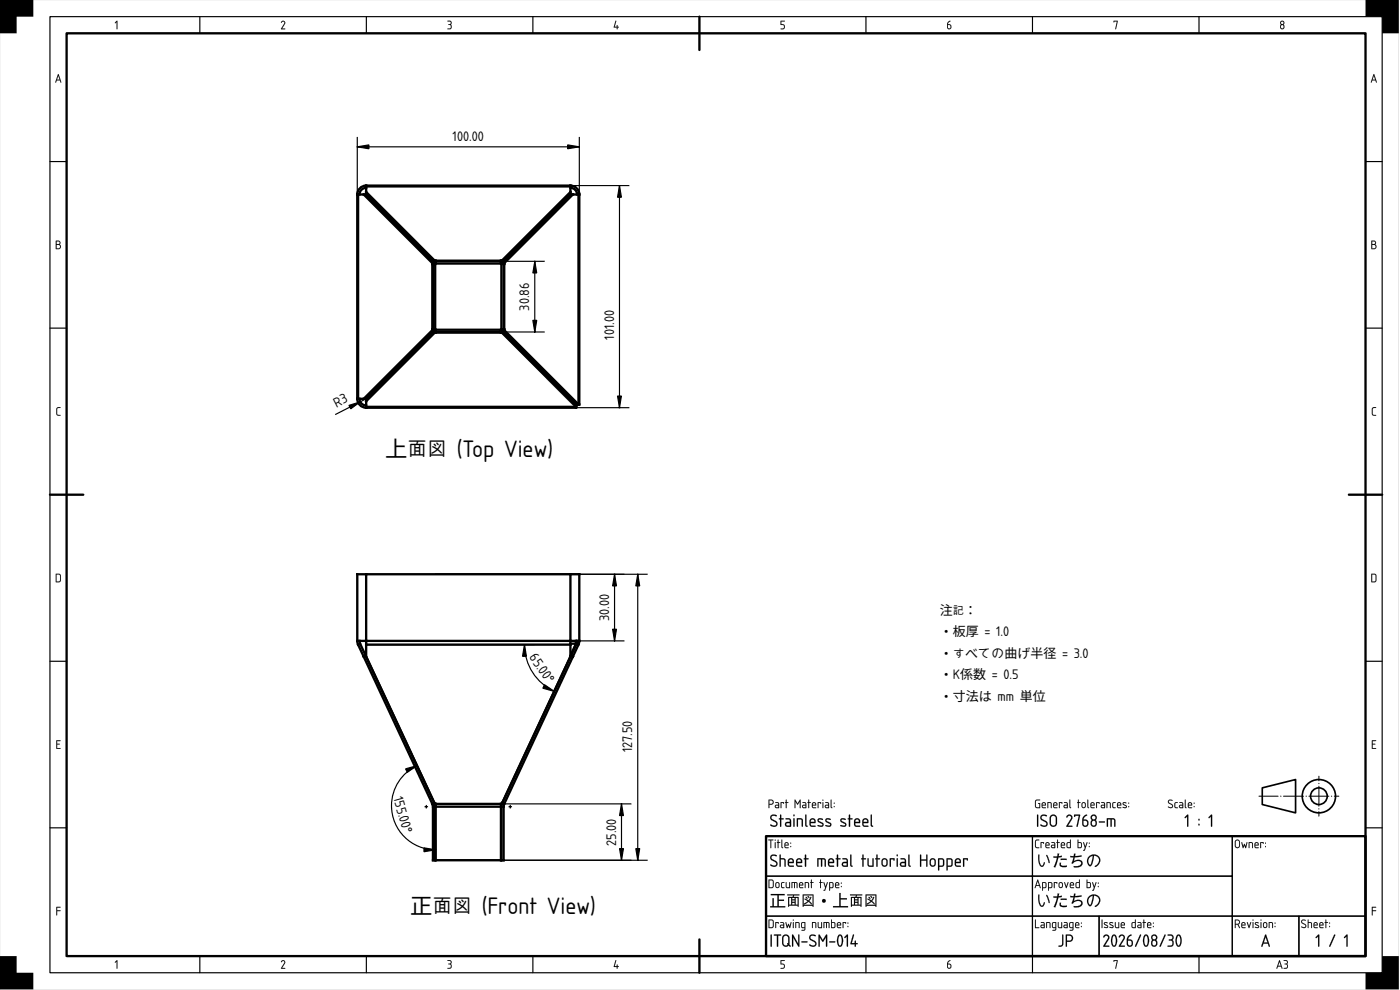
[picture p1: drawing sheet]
<svg xmlns="http://www.w3.org/2000/svg" width="420mm" height="297mm" viewBox="0 0 420 297" stroke-linecap="round" stroke-linejoin="round" font-family="sans-serif">
<defs><g id="words">
<g font-size="6.7">
<text x="115.6" y="137">上面図 (Top View)</text>
<text x="123.1" y="274.1">正面図 (Front View)</text>
</g>
<g font-size="3.9">
<text x="135.8" y="42.4">100.00</text>
<text x="158.8" y="93.2" transform="rotate(-90 158.8 93.2)">30.86</text>
<text x="184.3" y="102" transform="rotate(-90 184.3 102)">101.00</text>
<text x="101" y="122.3" transform="rotate(-27 101 122.3)">R3</text>
<text x="282.1" y="184.4">注記：</text>
<text x="182.8" y="186.4" transform="rotate(-90 182.8 186.4)">30.00</text>
<text x="282.1" y="190.9">・板厚 = 1.0</text>
<text x="158.7" y="197.3" transform="rotate(55 158.7 197.3)">65.0 °</text>
<text x="282.1" y="197.4">・すべての曲げ半径 = 3.0</text>
<text x="282.1" y="203.9">・K係数 = 0.5</text>
<text x="282.1" y="210.4">・⼨法は mm 単位</text>
<text x="189.8" y="225.7" transform="rotate(-90 189.8 225.7)">127.50</text>
<text x="118.1" y="239.5" transform="rotate(74 118.1 239.5)">155.00°</text>
<text x="184.9" y="253.7" transform="rotate(-90 184.9 253.7)">25.00</text>
</g>
</g></defs>
<g fill="#000">
<path d="M0 0h10v5h-5v5h-5zM35 6.3l.2 .1-.1 2.4-.1-2.2-.4 .4-.1-.1zM84.5 6.4a.64 .64 0 0 1 .8-.1 .64 .64 0 0 1 .2 .9l-.8 1.4h.8l.1 .2h-1.2l.9-1.7a.44 .44 0 0 0-.3-.6 .44 .44 0 0 0-.6 .4zM134.3 6.2h.1a.73 .73 0 0 1 1 .2 .73 .73 0 0 1-.1 1 .78 .78 0 0 1 .2 1.1 .78 .78 0 0 1-1.2 .1 .66 .66 0 0 0 1-.5 .66 .66 0 0 0-.8-.7 .52 .52 0 0 0 .7-.2 .52 .52 0 0 0-.1-.7l-.8-.1zM184.7 6.2l.2 .2-.4 1.6h.6l.1-.5 .1 .5 .4 .2-.4 .1-.1 .5-.1-.5-.9-.1zM234.3 6.2l1.2 .1-1 .2v.8a.8 .8 0 0 1 1 .5 .8 .8 0 0 1-.6 1l-.6-.1 .6-.1a.54 .54 0 0 0 .4-.6 .54 .54 0 0 0-.5-.5h-.5zM334.2 6.2l1.3 .1-.7 2.5 .4-2.3h-.8l-.1 .2zM409.8 0h10v10h-5v-5h-5zM17.1 122.3l1-.1v.2l-.9 .2-.1 1.5 .3 .4h.7v.2h-.8l-.4-.4v-1.5zM411.9 122.3l1.1-.1v.2l-1 .2v1.5l.2 .4h.7l.1 .2h-.9l-.4-.4v-1.5zM16.9 222.1h1.2l-.1 .3h-.9v.8l.8 .1-.8 .1v1h.9l.1 .3h-1.2zM411.7 222.1h1.3l-.1 .3h-.9v.8l.7 .1-.7 .1v1h.9l.1 .3h-1.3z"/>
<path d="M16.9 272.1l1.3 .1-1.1 .1v.8l1.1 .1-1.1 .2-.1 1.3zM411.7 272.1l1.3 .1-1 .1v.8l1 .1-1 .2-.2 1.3zM0 286.9h5v5h5v5h-10zM35 288.1l.2 .1-.1 2.5-.1-2.2-.4 .3-.1-.1zM84.5 288.3a.64 .64 0 0 1 .8-.1 .64 .64 0 0 1 .2 .9l-.8 1.3h.8l.1 .2h-1.2l.9-1.6a.44 .44 0 0 0-.3-.7 .44 .44 0 0 0-.6 .4zM134.3 288.1h.1a.73 .73 0 0 1 1 .2 .73 .73 0 0 1-.1 .9 .78 .78 0 0 1 .2 1.2 .78 .78 0 0 1-1.2 0 .66 .66 0 0 0 1-.4 .66 .66 0 0 0-.8-.8 .52 .52 0 0 0 .7-.2 .52 .52 0 0 0-.1-.6l-.8-.1zM184.7 288.1l.2 .1-.4 1.7h.6l.1-.5 .1 .5 .4 .1-.4 .1-.1 .6-.1-.6-.9-.1zM234.3 288.1l1.2 .1-1 .1v.8a.8 .8 0 0 1 1 .6 .8 .8 0 0 1-.6 1l-.6-.2 .6-.1a.54 .54 0 0 0 .4-.5 .54 .54 0 0 0-.5-.5l-.5-.1zM334.2 288.1l1.3 .1-.7 2.5 .4-2.4h-.8l-.1 .3zM414.8 286.9h5v10h-10v-5h5z"/>
<path d="M0 0h419.8v296.9h-419.8zM0 0v296.9h419.8v-296.9z"/>
<path d="M35 6.3l.3 .1-.2 2.4-.1-2.2-.3 .4-.2-.1zM35 6.3l-.5 .6h.2l.3-.3 .1 2.2 .1-2.4z"/>
<path d="M84.4 6.4l.8-.2 .4 .4-.1 .6-.8 1.3h.8l.1 .3h-1.3l1-1.9-.3-.4-.7 .3zM84.6 6.3l-.3 .4h.3a.41 .41 0 0 1 .6-.2 .41 .41 0 0 1 .1 .6l-.9 1.7h1.2l-.1-.2h-.9l.9-1.4a.63 .63 0 0 0-.1-.8 .63 .63 0 0 0-.8-.1z"/>
<path d="M134.3 6.2l1.1 .2a.62 .62 0 0 1-.1 1 .84 .84 0 0 1 .1 1.1 .84 .84 0 0 1-1.1 .2l.9-.3a.6 .6 0 0 0 0-.7 .6 .6 0 0 0-.6-.2l-.1-.1a.59 .59 0 0 0 .7-.8l-.9-.2zM134.3 6.3v.1l.9 .2v.5l-.6 .3 .6 .2a.68 .68 0 0 1 0 .9 .68 .68 0 0 1-.9 .1 .77 .77 0 0 0 1.2-.1 .77 .77 0 0 0-.2-1.1 .73 .73 0 0 0 0-1 .73 .73 0 0 0-1-.1z"/>
<path d="M184.7 6.2l.3 .2-.5 1.6h.6l.1-.5 .1 .5 .4 .2-.4 .1-.1 .5-.1-.5-.9-.1zM184.8 6.2l-.6 2 .9 .1 .1 .5 .1-.6h.4l-.4-.2v-.4h-.2v.4h-.7l.5-1.6z"/>
<path d="M234.3 6.2l1.3 .1-1.1 .2v.8h.6l.4 .4-.1 .9-.5 .2-.7-.1 .7-.2a.52 .52 0 0 0 .4-.5 .52 .52 0 0 0-.5-.5h-.5zM234.3 6.3v1.2l.9 .1 .1 .6-.2 .3-.8 .2 .6 .1a.79 .79 0 0 0 .6-1 .79 .79 0 0 0-1-.5v-.9l1-.1z"/>
<path d="M284.5 6.6l.7-.4-.7 1.1a.74 .74 0 0 1 1 .2 .74 .74 0 0 1-.3 1 .74 .74 0 0 1-1-.1l.1-1.3zM284.5 7.5v.7a.4 .4 0 0 0 .4 .4 .4 .4 0 0 0 .4-.4l-.2-.6z"/>
<path d="M284.5 6.6l.7-.4-.7 1 .7 .1 .3 .4v.7l-.5 .4-.5-.1-.3-.3v-1.3zM284.5 6.6l-.2 .5-.1 1.1a.7 .7 0 0 0 1.1 .4 .7 .7 0 0 0 0-1.1l-.8-.2 .7-1zM284.5 7.5l.1 1 .6-.1a.59 .59 0 0 0-.3-.9zM284.5 7.5l.6 .1a.51 .51 0 0 1 .2 .7 .51 .51 0 0 1-.7 .2z"/>
<path d="M334.2 6.2l1.3 .1-.7 2.5-.1-.1 .5-2.2h-.8l-.1 .2zM334.2 6.3l.1 .4 .1-.2h.8l-.4 2.3 .6-2.5z"/>
<path d="M384.3 8a.5 .5 0 0 0 1 0 .5 .5 0 0 0-1 0zM384.4 6.9a.4 .4 0 0 0 .8 0 .4 .4 0 0 0-.8 0zM384.4 6.4a.65 .65 0 0 1 .9 .1 .65 .65 0 0 1-.1 .9 .76 .76 0 0 1 .2 1.1 .76 .76 0 0 1-1.2 0 .76 .76 0 0 1 .2-1.1l-.2-.6z"/>
<path d="M384.5 7.6a.56 .56 0 0 0 .3 .9l.3-.1a.5 .5 0 0 0 .1-.6 .5 .5 0 0 0-.7-.2zM384.2 8a.55 .55 0 0 1 1.1 0 .55 .55 0 0 1-1.1 0zM384.4 6.9a.4 .4 0 0 0 .8 0 .4 .4 0 0 0-.8 0zM384.4 6.8a.41 .41 0 0 1 .8 0 .41 .41 0 0 1-.8 0zM384.4 6.3a.66 .66 0 0 1 .9 .1 .66 .66 0 0 1-.1 1 .77 .77 0 0 1 .2 1.1 .77 .77 0 0 1-1.2 0 .77 .77 0 0 1 .2-1.1l-.2-.6zM384.4 6.4a.65 .65 0 0 0 .1 1 .94 .94 0 0 0-.1 1.2h.8a.93 .93 0 0 0 0-1.2 .66 .66 0 0 0-.1-1.1z"/>
<path d="M17.4 22.2l.2 .1 .8 2.3-.1 .2-.3-.7h-1l-.2 .7-.2-.1zM17.4 22.2l-.8 2.5h.2l.2-.6h1l.3 .7zM17.5 22.7l-.4 1.2h.8zM17.5 22.7l.4 1.2h-.8z"/>
<path d="M17.4 22.2l.2 .1 .8 2.3-.1 .2-.3-.7h-1l-.2 .7-.2-.1zM17.5 22.7l-.4 1.2h.8z"/>
<path d="M412.2 22.2l.3 .1 .7 2.3-.1 .2-.3-.7h-1l-.2 .7-.2-.1zM412.3 22.2l-.9 2.5h.3l.1-.6h1l.3 .7zM412.3 22.7l-.4 1.2h.8zM412.3 22.7l.4 1.2h-.8z"/>
<path d="M412.2 22.2l.2 .1 .8 2.3-.1 .2-.3-.7h-1l-.2 .7-.2-.1zM412.3 22.7l-.4 1.2h.8z"/>
<path d="M16.8 72.2h.6a.65 .65 0 0 1 .7 .4 .65 .65 0 0 1-.2 .7 .77 .77 0 0 1 .4 .9 .77 .77 0 0 1-.7 .6l-.8-.1zM17 73.5v1h.5a.52 .52 0 0 0 .5-.5 .52 .52 0 0 0-.5-.5zM17 72.4v.8h.5a.39 .39 0 0 0 .4-.4 .39 .39 0 0 0-.4-.4z"/>
<path d="M16.8 72.2l1.1 .1a.62 .62 0 0 1 0 1 .78 .78 0 0 1 .4 .9 .78 .78 0 0 1-.7 .6l-.9-.1zM16.8 72.2v2.5h.8a.76 .76 0 0 0 .7-.6 .76 .76 0 0 0-.4-.8 .63 .63 0 0 0 .2-.7 .63 .63 0 0 0-.7-.4zM17 73.5v1l.9-.1v-.7zM17 73.5h.5a.54 .54 0 0 1 .6 .5 .54 .54 0 0 1-.6 .5h-.5zM17 72.4v.8h.5a.37 .37 0 0 0 .4-.4 .37 .37 0 0 0-.4-.3zM17 72.4h.5a.41 .41 0 0 1 .4 .4 .41 .41 0 0 1-.4 .4h-.5z"/>
<path d="M411.6 72.2h.6a.65 .65 0 0 1 .7 .4 .65 .65 0 0 1-.2 .7 .77 .77 0 0 1 .4 .9 .77 .77 0 0 1-.7 .6l-.8-.1zM411.8 73.5v1h.5a.52 .52 0 0 0 .6-.5 .52 .52 0 0 0-.6-.5zM411.8 72.4v.8h.5a.39 .39 0 0 0 .4-.4 .39 .39 0 0 0-.4-.4z"/>
<path d="M411.6 72.2l1.1 .1a.62 .62 0 0 1 0 1 .78 .78 0 0 1 .4 .9 .78 .78 0 0 1-.7 .6l-.8-.1zM411.6 72.2v2.5h.8a.76 .76 0 0 0 .7-.6 .76 .76 0 0 0-.4-.8 .63 .63 0 0 0 .2-.7 .63 .63 0 0 0-.7-.4zM411.8 73.5v1l.9-.1v-.7zM411.8 73.5h.5a.54 .54 0 0 1 .6 .5 .54 .54 0 0 1-.6 .5h-.5zM411.8 72.4v.8h.5a.37 .37 0 0 0 .4-.4 .37 .37 0 0 0-.4-.3zM411.8 72.4h.5a.41 .41 0 0 1 .4 .4 .41 .41 0 0 1-.4 .4h-.5z"/>
<path d="M17.1 122.3l1.1-.1-.1 .2-.9 .3v1.4v.3l1 .1v.2h-.9l-.4-.3v-1.6zM17.1 122.3l-.2 .5v1.5l.4 .4h.8v-.2h-.7l-.3-.4 .1-1.5 .9-.2v-.2z"/>
<path d="M411.9 122.3l1.1-.1v.2l-1 .3v1.4l.1 .3 .9 .1v.2h-.9l-.3-.3-.1-1.6zM411.9 122.3l-.2 .5 .1 1.5 .3 .4h.9l-.1-.2h-.7l-.3-.4 .1-1.5 .9-.2v-.2z"/>
<path d="M17 172.4v2.1l.8-.1 .2-.3v-1.5l-.2-.2zM16.8 172.2h1l.4 .4v1.7l-.4 .4h-1.1z"/>
<path d="M17 172.4v2.1l.8-.1 .2-.3v-1.5l-.2-.2zM17 172.4h.8l.2 .2v1.5l-.2 .4h-.8zM16.7 172.2l1.1-.1 .5 .5v1.7l-.5 .4h-1.1zM16.8 172.2v2.5h1.1l.3-.6v-1.6l-.4-.3z"/>
<path d="M411.8 172.4v2.1l.8-.1 .2-.3v-1.5l-.2-.2zM411.6 172.2h1l.5 .4v1.7l-.5 .4h-1z"/>
<path d="M411.8 172.4v2.1l.8-.1 .2-.3v-1.5l-.2-.2zM411.8 172.4h.8l.2 .2 .1 1.5-.3 .4h-.8zM411.6 172.2l1-.1 .5 .5v1.7l-.5 .4h-1zM411.6 172.2v2.5h1.1l.4-.6-.1-1.6-.4-.3z"/>
<path d="M16.9 222.1h1.3l-.2 .3h-.9v.8l.8 .1-.8 .1v1h.9l.2 .3h-1.3zM16.9 222.2v2.4h1.2l-.1-.1h-.9v-1.1l.8-.1-.8-.1v-.9h.9l.1-.1z"/>
<path d="M411.7 222.1h1.3l-.1 .3h-.9v.8l.8 .1-.8 .1v1h.9l.1 .3h-1.3zM411.8 222.2l-.1 2.4h1.2v-.1h-1v-1.1l.8-.1-.8-.1v-.9h1v-.1z"/>
<path d="M230.6 251.9l1.5 .1-.6 .1-.2 2.4-.1-2.4h-.6zM230.6 251.9v.2h.6l.1 2.4 .1-2.4 .7-.1zM232.5 252.7l.3 .1-.1 1.7zM232.6 252.7l.1 1.8 .1-1.7zM232.5 252.1a.2 .2 0 0 1 .4 0 .2 .2 0 0 1-.4 0zM232.6 251.9l.1 .3zM233.4 251.9l.3 .1-.1 .7 .6 .1-.6 .1-.1 1.6-.1-1.6-.3-.1 .3-.1zM233.4 251.9v.8l-.2 .1 .2 .1 .1 1.6 .1-1.6 .5-.1-.5-.1v-.7zM234.5 251.9l.3 .1v2l.2 .4-.1 .1-.4-.4zM234.6 251.9l-.1 2.2 .4 .4-.2-2.5zM235.7 253.1v.3h.7l-.2-.4zM235.7 253.1a.42 .42 0 0 1 .6-.1 .42 .42 0 0 1 .1 .5h-.8zM235.6 252.8a.65 .65 0 0 1 .9 0 .65 .65 0 0 1 .1 .9h-.9l.1 .5 .9 .2-.8 .1a1.08 1.08 0 0 1-.3-1.7zM235.6 252.8l-.2 .5 .2 1 1 .1v-.1l-.8-.1-.2-.3v-.2h1.1l-.2-.8-.4-.2zM237.2 253.9h.2v.3h-.2zM237.2 253.9l.2 .2zM237.2 252.8h.2v.3h-.2zM237.2 252.9l.2 .2z"/>
<path d="M230.6 251.9l1.5 .1-.6 .1-.2 2.4-.1-2.4h-.6zM232.6 252.7l.2 .1-.1 1.7zM232.5 252.1a.2 .2 0 0 1 .4 0 .2 .2 0 0 1-.4 0zM233.4 251.9l.2 .1v.7l.6 .1-.6 .1-.1 1.6-.1-1.6-.3-.1 .3-.1zM234.5 251.9l.3 .1 .1 2.5-.4-.4zM235.7 253.1v.3h.7l-.2-.4zM235.6 252.8a.64 .64 0 0 1 .9 0 .64 .64 0 0 1 .1 .9h-.9l.1 .5 .9 .2-.8 .1a1.06 1.06 0 0 1-.3-1.7zM237.2 253.9h.2v.3h-.2zM237.2 252.8h.2v.3h-.2z"/>
<path d="M230.9 240.2v1h.6a.52 .52 0 0 0 .4-.6 .52 .52 0 0 0-.5-.4zM230.7 239.9h.8a.77 .77 0 0 1 .7 .8 .77 .77 0 0 1-.7 .8h-.6v.8l-.2 .1zM232.9 241.8l.1 .4h.6v-.5zM232.7 240.7h.8l.3 .5v1.2l-.8 .1a.52 .52 0 0 1-.5-.5 .52 .52 0 0 1 .5-.5h.6l-.1-.4-.8-.2zM234.3 240.7l1 .1-.1 .4-.2-.3h-.5l-.1 1.6zM235.9 239.9l.2 .1v.7l.5 .1-.5 .1-.1 1.6-.2-1.6-.2-.1 .2-.1zM238.5 239.9l.9 1.2 .8-1.2v2.5l-.2-.1v-1.8l-.6 1-.7-1v1.8l-.2 .1zM241 241.8l.1 .4h.6v-.5zM240.9 240.7h.8l.3 .5v1.2l-.8 .1a.52 .52 0 0 1-.5-.5 .52 .52 0 0 1 .5-.5h.5v-.4l-.8-.2zM242.6 239.9l.2 .1v.7l.5 .1-.5 .1-.1 1.6-.1-1.6-.3-.1 .3-.1zM244 241.1l-.1 .4h.8l-.2-.5zM243.9 240.8a.64 .64 0 0 1 .8 0 .64 .64 0 0 1 .1 .9h-.9l.1 .5 .9 .2-.7 .1a1.06 1.06 0 0 1-.3-1.7zM245.4 240.7l1 .1-.1 .4-.1-.3h-.6l-.1 1.6zM246.9 240.7l.2 .1-.1 1.7zM246.8 240.1a.2 .2 0 0 1 .4 0 .2 .2 0 0 1-.4 0zM247.8 241.8l.1 .4h.7v-.5zM247.7 240.7h.8l.3 .5v1.2l-.8 .1a.52 .52 0 0 1-.5-.5 .52 .52 0 0 1 .5-.5h.6l-.1-.4-.8-.2zM249.3 239.9l.2 .1 .2 2.5-.4-.4zM250.3 241.9h.2v.3h-.2zM250.3 240.8h.2v.3h-.2z"/>
<path d="M230.9 240.2v1h.6a.51 .51 0 0 0 .4-.6 .51 .51 0 0 0-.5-.4zM230.9 240.1h.5a.54 .54 0 0 1 .6 .5 .54 .54 0 0 1-.5 .6h-.6zM230.7 239.9h1l.3 .3a.78 .78 0 0 1 .1 .8 .78 .78 0 0 1-.6 .5h-.6v.8l-.2 .2zM230.7 240v2.4l.2-.1v-.9h.8l.3-.3a.75 .75 0 0 0-.5-1.2zM232.9 241.8l.1 .4h.6v-.5zM232.8 241.8l.8-.1v.5h-.7zM232.7 240.7h.8l.3 .5v1.3h-.8a.54 .54 0 0 1-.5-.5 .54 .54 0 0 1 .5-.6l.6 .1-.1-.4-.8-.2zM232.7 240.7v.2l.9 .2v.4h-.6a.5 .5 0 0 0-.5 .5 .5 .5 0 0 0 .5 .5l.8-.1v-1.2l-.3-.5zM234.3 240.7l1 .1-.1 .4-.2-.3h-.5l-.1 1.6zM234.3 240.7l.1 1.8 .1-1.6h.6l.1 .3 .1-.4zM235.8 239.9l.3 .1v.7l.5 .1-.5 .1-.1 1.6-.2-1.6-.2-.1 .2-.1zM235.9 240l-.1 .7-.2 .1 .2 .1 .2 1.6 .1-1.6 .5-.1-.5-.1v-.7zM238.5 239.9l.2 .1 .7 1.1 .6-1.1 .3-.1v2.6l-.3-.2v-1.8l-.6 1-.7-1v1.8l-.2 .2zM238.5 240v2.4l.2-.1v-1.9l.7 1 .6-1v1.9l.2 .1v-2.4l-.8 1.1zM241 241.8l.1 .4h.6v-.5zM241 241.8l.8-.1v.5h-.8zM240.9 240.7h.8l.3 .5v1.3h-.8a.54 .54 0 0 1-.5-.5 .54 .54 0 0 1 .5-.6l.5 .1v-.4l-.8-.2zM240.9 240.7v.2l.8 .2 .1 .4h-.6a.5 .5 0 0 0-.5 .5 .5 .5 0 0 0 .5 .5l.7-.1 .1-1.2-.3-.5zM242.6 239.9l.2 .1v.7l.6 .1-.6 .1-.1 1.6-.1-1.6-.3-.1 .3-.1zM242.6 240v.7l-.3 .1 .3 .1 .1 1.6 .1-1.6 .5-.1-.5-.1v-.7zM244 241.1l-.1 .4h.8l-.2-.5zM244 241.1a.42 .42 0 0 1 .5-.1 .42 .42 0 0 1 .2 .5h-.8zM243.9 240.8a.66 .66 0 0 1 .9 0 .66 .66 0 0 1 0 .9h-.9l.1 .5 1 .2-.8 .1a1.08 1.08 0 0 1-.3-1.7zM243.9 240.9l-.2 .4 .1 1 1.1 .1v-.1l-.9-.1-.1-.3v-.2h1l-.1-.8-.5-.2zM245.4 240.7l1 .1-.1 .4-.1-.3h-.6l-.1 1.6zM245.4 240.7l.1 1.8 .1-1.6h.6l.1 .3 .1-.4zM246.9 240.7l.2 .1-.1 1.7zM246.9 240.7l.1 1.8 .1-1.7zM246.8 240.1a.2 .2 0 0 1 .4 0 .2 .2 0 0 1-.4 0zM246.9 239.9l.2 .3zM247.9 241.8v.4h.7v-.5zM247.8 241.8l.8-.1v.5h-.8zM247.7 240.7h.8l.3 .5v1.3h-.8a.54 .54 0 0 1-.5-.5 .54 .54 0 0 1 .5-.6l.6 .1-.1-.4-.8-.2zM247.7 240.7v.2l.9 .2v.4h-.6a.5 .5 0 0 0-.5 .5 .5 .5 0 0 0 .5 .5l.8-.1v-1.2l-.3-.5zM249.3 239.9l.3 .1v2l.2 .4-.1 .1-.4-.4zM249.3 240v2.1l.4 .4-.2-2.5zM250.2 241.9h.3v.3h-.3zM250.3 241.9l.1 .2zM250.2 240.8h.3v.3h-.3zM250.3 240.9l.1 .2z"/>
<path d="M231.4 256.6a1.41 1.41 0 0 1 1.8 .2l-.3 .1a.71 .71 0 0 0-1-.1 .71 .71 0 0 0-.2 .9l1.1 .6a.93 .93 0 0 1 .2 1.5l.1 .1a1.25 1.25 0 0 1-1.9-.5l1.4 .3 .4-.6-.2-.3-1.6-1-.1-.5zM231.4 256.7a.91 .91 0 0 0 .3 1.4l.9 .5a.64 .64 0 0 1 .3 1 .64 .64 0 0 1-1 .1l-.6-.3v.3a1.09 1.09 0 0 0 1.4 .3 1.09 1.09 0 0 0 .5-1.3l-1.6-1-.1-.4 .4-.6 1.1 .2 .1-.2-1.1-.3zM234 256.4h.3v1.1h1l.4 .3 .1 2.2-.4-.1v-1.9l-1.1-.2v2.1l-.3 .1zM234 256.5v3.5l.3-.1v-2.1h.7l.4 .2 .1 1.9 .2 .1v-2.1l-.4-.4h-1v-.9zM236.9 258.1l-.1 .5h1.1l-.2-.6zM236.9 258a.59 .59 0 0 1 .8-.1 .59 .59 0 0 1 .2 .7h-1.1zM236.7 257.7a.92 .92 0 0 1 1.3 0 .92 .92 0 0 1 .1 1.3h-1.3l.2 .7h1l.3 .2-.2 .2h-.9a.92 .92 0 0 1-.8-1.2v-.8zM236.8 257.7l-.4 .7 .2 1.4 .6 .3 1-.1v-.2l-1.3-.1-.1-.4v-.4h1.4l-.2-1.1-.6-.3zM239.4 258.1l-.1 .5h1.1l-.3-.6zM239.4 258a.59 .59 0 0 1 .7-.1 .59 .59 0 0 1 .3 .7h-1.2zM239.2 257.7a.94 .94 0 0 1 1.3 0 .94 .94 0 0 1 .1 1.3h-1.3l.1 .7h1.1l.3 .2-.3 .2h-.9a.92 .92 0 0 1-.7-1.2v-.8zM239.2 257.7l-.3 .7 .2 1.4 .5 .3 1.1-.1v-.2l-1.3-.1-.2-.4v-.4h1.5l-.2-1.1-.7-.3zM241.6 256.4l.3 .2v.9h.6l.2 .2-.8 .2v2l-.2 .2-.2-.2 .1-2-.4-.2 .4-.2zM241.6 256.5v1l-.4 .2 .4 .1 .1 2.3 .2-2.3 .7-.1-.7-.2v-.9zM245.3 257.5h1.8l.5 .2a3 3 0 0 1 .2 2.3l-.3-.2-.1-1.8-.7-.2 .1 2-.2 .3-.2-.2v-2.1h-.8l.1 2.1-.4 .1zM245.4 257.5l-.1 2.5 .3-.1v-2.1h.8v2.1l.2 .1 .1-2.2 .7 .1 .1 1.9 .3 .2a3 3 0 0 0-.2-2.3zM249 258.1l-.1 .5h1.1l-.3-.6zM249 258a.59 .59 0 0 1 .7-.1 .59 .59 0 0 1 .3 .7h-1.2zM248.8 257.7a.94 .94 0 0 1 1.3 0 .94 .94 0 0 1 .1 1.3h-1.3l.1 .7h1.1l.3 .2-.3 .2h-.9a.92 .92 0 0 1-.7-1.2v-.8zM248.8 257.7l-.3 .7 .2 1.4 .5 .3 1.1-.1v-.2l-1.3-.1-.2-.4v-.4h1.5l-.2-1.1-.7-.3zM251.2 256.4l.3 .2v.9h.6l.2 .2-.8 .2v2l-.2 .2-.2-.2 .1-2-.4-.2 .4-.2zM251.2 256.5v1l-.4 .2 .4 .1 .1 2.3 .2-2.3 .7-.1-.7-.2v-.9zM253.1 259.1l-.1 .4 .2 .2h.9v-.7zM253.1 259.1l1-.2v.8l-1-.1zM252.8 257.5h1.2l.5 .5v2l-1.2 .1a.77 .77 0 0 1-.7-.8 .77 .77 0 0 1 .7-.7h.8v-.5l-1.3-.3zM252.9 257.6v.2l1.2 .2v.6h-.8a.72 .72 0 0 0-.6 .7 .72 .72 0 0 0 .6 .8l1.1-.2v-1.8l-.4-.6zM255.2 256.4l.3 .2v2.8l.3 .3a.39 .39 0 0 1-.5 .4 .39 .39 0 0 1-.2-.6zM255.2 256.5v3l.1 .4 .4 .2 .2-.2-.4-.5v-2.8zM258.8 256.4l.4 .2v.9h.5l.2 .2-.7 .2v2l-.2 .2-.2-.2v-2l-.4-.2 .4-.2zM258.9 256.5l-.1 1-.3 .2 .3 .1 .2 2.3 .1-2.3 .8-.1-.8-.2v-.9zM260.4 257.5l.3 .2v1.8l1.1 .2v-2l.4-.2v2.5l-1.4 .1-.4-.4zM260.4 257.6v.1a2.42 2.42 0 0 0 .3 2.3h1.4l.1-2.3-.2-.2-.1 .2v2h-.8l-.4-.2v-1.8zM263 256.4l.4 .2v.9h.5l.2 .2-.7 .2v2l-.2 .2-.2-.2v-2l-.4-.2 .4-.2zM263.1 256.5l-.1 1-.3 .2 .3 .1 .2 2.3 .1-2.3 .8-.1-.8-.2v-.9zM265.1 258l-.2 1.2a.58 .58 0 0 0 .9 .4l.2-.5-.1-1-.4-.2zM265.1 258l.4-.2 .4 .2 .2 1.1a.59 .59 0 0 1-.6 .6 .59 .59 0 0 1-.6-.5zM264.9 257.7a.92 .92 0 0 1 .9-.2 .92 .92 0 0 1 .6 .8v1.1l-.5 .6h-.9l-.5-.8a1.38 1.38 0 0 1 .4-1.5zM264.9 257.7l-.3 .4v1.1a.89 .89 0 0 0 .9 .8 .89 .89 0 0 0 .9-.8l-.1-1.1-.2-.4-.7-.2zM267 257.5h1.3l.2 .2-.2 .5-.2-.4h-.7v2.1l-.2 .2a3.6 3.6 0 0 1-.2-2.6zM267.1 257.6l.1 2.4 .2-.1v-2.1h.8l.1 .4 .2-.5zM269.1 257.5l.4 .2v2.2l-.2 .2-.2-.2zM269.2 257.6l.1 2.4 .1-2.3zM269.1 256.6a.26 .26 0 0 1 .5 0 .26 .26 0 0 1-.5 0zM269.2 256.4v.5h.2v-.5zM270.5 259.1v.4l.2 .2h.8v-.7zM270.5 259.1l1.1-.2v.8l-1.1-.1zM270.3 257.5h1.1l.5 .5v2l-1.1 .1a.77 .77 0 0 1-.8-.8 .77 .77 0 0 1 .8-.7h.7v-.5l-1.2-.3zM270.3 257.6v.2l1.2 .2 .1 .6h-.8a.72 .72 0 0 0-.7 .7 .72 .72 0 0 0 .7 .8l1.1-.2v-1.8l-.5-.6zM272.6 256.4l.4 .2v2.8l.3 .3a.39 .39 0 0 1-.5 .4 .39 .39 0 0 1-.2-.6zM272.7 256.5l-.1 3 .1 .4 .4 .2 .2-.2-.4-.5v-2.8zM276.1 256.4l.4 .2v1.3h1.5v-1.3l.3-.2v3.6l-.3-.1v-1.7h-1.5v1.7l-.4 .1zM276.2 256.5v3.5l.2-.1v-1.7h1.6v1.7l.3 .1v-3.5l-.3 .1v1.3h-1.6v-1.3zM279.6 258l-.2 1.2a.58 .58 0 0 0 .9 .4l.2-.5-.1-1-.5-.2zM279.5 258l.4-.2 .4 .2 .2 1.1a.59 .59 0 0 1-.5 .6 .59 .59 0 0 1-.7-.5zM279.3 257.7a.94 .94 0 0 1 1.6 .6l-.1 1.1-.4 .6h-.9l-.5-.8a1.38 1.38 0 0 1 .3-1.5zM279.4 257.7l-.3 .4-.1 1.1a.89 .89 0 0 0 .9 .8 .89 .89 0 0 0 .9-.8v-1.1l-.2-.4-.7-.2zM281.9 257.9v1.8h.9l.2-.4-.1-1.3zM281.9 257.8l.9 .1 .2 .2v1.2l-.2 .4-.9 .1zM281.6 257.5h1.3l.5 .8-.1 1.4-.4 .4h-1v.9l-.2 .2-.2-.2zM281.6 257.6v3.5l.3-.1v-.9h.8a1.35 1.35 0 0 0 .7-1.8 1.35 1.35 0 0 0-1.8-.7zM284.4 257.9v1.8h.9l.2-.4-.1-1.3zM284.4 257.8l.9 .1 .2 .2 .1 1.2-.2 .4-1 .1zM284.1 257.5h1.3l.5 .8-.1 1.4-.4 .4h-1v.9l-.2 .2-.2-.2zM284.1 257.6v3.5l.3-.1v-.9h.8a1.35 1.35 0 0 0 .7-1.8 1.35 1.35 0 0 0-1.8-.7zM287 258.1l-.1 .5h1.1l-.2-.6zM287 258a.59 .59 0 0 1 .8-.1 .59 .59 0 0 1 .2 .7h-1.1zM286.8 257.7h.1a.92 .92 0 0 1 1.2 0 .92 .92 0 0 1 .1 1.3h-1.3l.2 .7h1.1l.2 .2-.2 .2h-.9a.92 .92 0 0 1-.8-1.2v-.8zM286.9 257.7l-.3 .7 .2 1.4 .5 .3 1-.1v-.2l-1.2-.1-.2-.4v-.4h1.4l-.2-1.1-.6-.3zM289 257.5h1.3l.2 .2-.2 .5-.2-.4h-.7v2.1l-.2 .2a3.6 3.6 0 0 1-.2-2.6zM289.1 257.6l.1 2.4 .2-.1v-2.1h.8l.1 .4 .2-.5z"/>
<path d="M231.4 244.7a1.41 1.41 0 0 1 1.8 .1l-.3 .1a.71 .71 0 0 0-1-.1 .71 .71 0 0 0-.2 .9l1.1 .6a.93 .93 0 0 1 .2 1.5l.1 .1a1.25 1.25 0 0 1-1.9-.5l1.4 .3 .4-.5-.2-.4-1.6-1-.1-.5zM231.4 244.7a.91 .91 0 0 0 .3 1.4l.9 .5a.64 .64 0 0 1 .3 1 .64 .64 0 0 1-1 .1l-.6-.3v.3a1.09 1.09 0 0 0 1.4 .3 1.09 1.09 0 0 0 .5-1.3l-1.6-1-.1-.4 .4-.5 1.1 .1 .1-.2-1.1-.3zM234.1 244.4l.4 .2v.9h.5l.2 .2-.7 .2v2l-.2 .2-.2-.2v-2l-.4-.2 .4-.2zM234.2 244.5l-.1 1-.3 .2 .3 .1 .2 2.3 .1-2.3 .8-.1-.8-.2v-.9zM236 247.1v.4l.2 .2h.8v-.7zM236 247.1l1.1-.2v.8l-1.1-.1zM235.8 245.5h1.1l.5 .5v2l-1.1 .1a.77 .77 0 0 1-.8-.8 .77 .77 0 0 1 .8-.7h.7v-.5l-1.2-.3zM235.8 245.6v.2l1.2 .3 .1 .5h-.8a.72 .72 0 0 0-.7 .7 .72 .72 0 0 0 .7 .8l1.1-.2v-1.8l-.5-.6zM238.1 245.5l.4 .2v2.2l-.2 .2-.2-.2zM238.2 245.6l.1 2.4 .1-2.3zM238.1 244.7a.26 .26 0 0 1 .5 0 .26 .26 0 0 1-.5 0zM238.2 244.4v.5h.2v-.4zM239.2 245.5h1.3l.5 .7v1.6l-.2 .3-.2-.3v-1.7l-1.1-.2v2l-.2 .2a3.7 3.7 0 0 1-.1-2.6zM239.2 245.6v2.4l.3-.1v-2.1h.8l.3 .3 .2 1.9 .1-.9a1.11 1.11 0 0 0-.6-1.6zM241.7 244.4l.3 .2v2.9l.3 .3a.39 .39 0 0 1-.5 .3 .39 .39 0 0 1-.2-.6zM241.7 244.5v3l.1 .4 .4 .2 .2-.2-.4-.4v-2.9zM243.4 246.1l-.1 .5h1.1l-.2-.6zM243.4 246.1a.59 .59 0 0 1 .8-.2 .59 .59 0 0 1 .2 .7h-1.1zM243.2 245.7h.1a.92 .92 0 0 1 1.2 0 .92 .92 0 0 1 .1 1.3h-1.3l.2 .7h1.1l.2 .2-.2 .2h-.9a.92 .92 0 0 1-.8-1.2l.1-.8zM243.3 245.7l-.3 .7 .2 1.4 .5 .3 1-.1v-.2l-1.2-.1-.2-.4v-.4h1.4l-.2-1.1-.6-.3zM245.5 245.7a1.2 1.2 0 0 1 1.5 .1l-.2 .2a.55 .55 0 0 0-.6-.2 .55 .55 0 0 0-.4 .5l1 .5a.68 .68 0 0 1 .4 .9 .68 .68 0 0 1-.9 .4l-1-.4 .2-.2 1.2 .2 .1-.3-1.3-.8-.2-.5zM245.5 245.7l-.1 .4 .1 .5 1.3 .8a1.28 1.28 0 0 1-1.4 .2l.1 .3h1.4a.61 .61 0 0 0 .3-.5 .61 .61 0 0 0-.4-.5l-1.1-.6a.53 .53 0 0 1 .4-.5 .53 .53 0 0 1 .6 .2h.2v-.3l-.9-.2zM247.8 245.7a1.2 1.2 0 0 1 1.5 .1l-.2 .2a.55 .55 0 0 0-.6-.2 .55 .55 0 0 0-.4 .5l1 .5a.68 .68 0 0 1 .4 .9 .68 .68 0 0 1-.9 .4l-1-.4 .2-.2 1.2 .2 .1-.3-1.3-.8-.2-.5zM247.8 245.7l-.1 .4 .2 .5 1.3 .8a1.28 1.28 0 0 1-1.5 .2l.1 .3h1.4a.61 .61 0 0 0 .3-.5 .61 .61 0 0 0-.4-.5l-1-.6a.53 .53 0 0 1 .3-.5 .53 .53 0 0 1 .6 .2h.3l-.1-.3-.9-.2zM252.3 245.7a1.2 1.2 0 0 1 1.5 .1l-.2 .2a.55 .55 0 0 0-.6-.2 .55 .55 0 0 0-.4 .5l1 .5a.68 .68 0 0 1 .4 .9 .68 .68 0 0 1-.9 .4l-1-.4 .2-.2 1.2 .2 .1-.3-1.3-.8-.2-.5zM252.3 245.7l-.1 .4 .2 .5 1.3 .8a1.28 1.28 0 0 1-1.5 .2l.1 .3h1.4a.61 .61 0 0 0 .3-.5 .61 .61 0 0 0-.4-.5l-1-.6a.53 .53 0 0 1 .3-.5 .53 .53 0 0 1 .6 .2h.3l-.1-.3-.9-.2zM254.8 244.4l.3 .2v.9h.6l.2 .2-.8 .2v2l-.2 .2-.2-.2 .1-2-.4-.2 .4-.2zM254.8 244.5v1l-.4 .2 .4 .1 .1 2.3 .2-2.3 .7-.1-.7-.2v-.9zM256.8 246.1l-.1 .5h1.1l-.3-.6zM256.8 246.1a.59 .59 0 0 1 .7-.2 .59 .59 0 0 1 .3 .7h-1.2zM256.6 245.7a.94 .94 0 0 1 1.3 0 .94 .94 0 0 1 .1 1.3h-1.3l.1 .7h1.1l.3 .2-.3 .2h-.9a.92 .92 0 0 1-.7-1.2v-.8zM256.6 245.7l-.3 .7 .2 1.4 .5 .3 1.1-.1v-.2l-1.3-.1-.2-.4v-.4h1.5l-.2-1.1-.7-.3zM259.3 246.1l-.2 .5h1.2l-.3-.6zM259.3 246.1a.59 .59 0 0 1 .7-.2 .59 .59 0 0 1 .3 .7h-1.2zM259.1 245.7a.94 .94 0 0 1 1.3 0 .94 .94 0 0 1 .1 1.3h-1.4l.2 .7h1.1l.3 .2-.3 .2h-.9a.92 .92 0 0 1-.7-1.2v-.8zM259.1 245.7l-.3 .7 .2 1.4 .5 .3 1.1-.1v-.2l-1.3-.1-.2-.4v-.4h1.5l-.2-1.1-.7-.3zM261.3 244.4l.4 .2v2.9l.3 .3a.39 .39 0 0 1-.5 .3 .39 .39 0 0 1-.2-.6zM261.4 244.5l-.1 3 .2 .4 .3 .2 .2-.2-.4-.4v-2.9z"/>
<path d="M231.4 256.7a1.41 1.41 0 0 1 1.8 .1l-.3 .1a.73 .73 0 0 0-1-.2 .73 .73 0 0 0-.2 1l1.1 .6a1.02 1.02 0 0 1 .3 1.5 1.02 1.02 0 0 1-1.6 .1l-.3-.3 .1-.2a.87 .87 0 0 0 1 .4 .87 .87 0 0 0 .6-.9l-1.6-1.1-.2-.5zM234 256.4h.3v1.1h1l.4 .4v2.1l-.3-.1v-1.9l-.4-.2h-.7v2.1l-.3 .1zM236.9 258.1l-.1 .5h1.1a.58 .58 0 0 0-.3-.7 .58 .58 0 0 0-.7 .2zM236.7 257.7a.92 .92 0 0 1 1.3 0 .92 .92 0 0 1 .1 1.3h-1.3l.2 .7 1.3 .2-1.1 .2a.89 .89 0 0 1-.8-1.2l.1-.8zM239.4 258.1l-.1 .5h1.1a.58 .58 0 0 0-.3-.7 .58 .58 0 0 0-.7 .2zM239.2 257.7a.92 .92 0 0 1 1.2 0 .92 .92 0 0 1 .2 1.3h-1.3l.1 .7 1.3 .2-1.1 .2a.89 .89 0 0 1-.7-1.2v-.8zM241.6 256.4l.3 .2v.9l.8 .2-.8 .2v2l-.2 .2-.1-.2v-2l-.4-.2 .4-.2zM245.3 257.5h.2a2.46 2.46 0 0 1 2.2 .3l.1 2.2-.3-.2-.1-1.8-.7-.2v2l-.1 .3-.2-.2v-2.1h-.8v2.1l-.1 .2-.2-.2zM249 258.1l-.1 .5h1.1a.58 .58 0 0 0-.3-.7 .58 .58 0 0 0-.7 .2zM248.8 257.7a.92 .92 0 0 1 1.2 0 .92 .92 0 0 1 .2 1.3h-1.3l.1 .7 1.3 .2-1.1 .2a.89 .89 0 0 1-.7-1.2v-.8zM251.2 256.4l.3 .2v.9l.8 .2-.8 .2v2l-.2 .2-.1-.2v-2l-.4-.2 .4-.2zM253.1 259.1l-.1 .4 .2 .2h.9v-.7zM252.9 257.5h1.1l.4 .5 .1 1.9-1.2 .2a.74 .74 0 0 1-.7-.8 .74 .74 0 0 1 .7-.7h.8v-.5l-1.2-.3zM255.2 256.4l.3 .2v2.8l.3 .4a.37 .37 0 0 1-.5 .2 .37 .37 0 0 1-.1-.5zM258.9 256.4l.3 .2v.9l.7 .2-.7 .2v2l-.2 .2-.2-.2v-2l-.4-.2 .4-.2zM260.4 257.6l.3 .1v1.8l.4 .2h.7v-2l.2-.2 .2 .2-.1 2.3-1.1 .1a.84 .84 0 0 1-.7-1.2zM263.1 256.4l.3 .2v.9l.7 .2-.7 .2v2l-.2 .2-.2-.2v-2l-.4-.2 .4-.2zM265.1 258l-.2 1.2a.57 .57 0 0 0 .6 .5 .57 .57 0 0 0 .5-.6l-.1-1.1-.4-.2zM264.9 257.7a.92 .92 0 0 1 1.5 .6v.9a.91 .91 0 0 1-.9 .9 .91 .91 0 0 1-.9-.9v-1.1zM267.1 257.5h1.2l.2 .2-.2 .5-.2-.4h-.7v2.1l-.2 .2-.2-.2zM269.1 257.5l.4 .2v2.2l-.2 .2-.2-.2zM269.1 256.6a.25 .25 0 0 1 .5 0 .25 .25 0 0 1-.5 0zM270.5 259.1v.4l.2 .2h.8v-.7zM270.3 257.5h1.1l.5 .5v1.9l-1.1 .2a.74 .74 0 0 1-.7-.8 .74 .74 0 0 1 .7-.7h.7v-.5l-1.2-.3zM272.6 256.4l.4 .2v2.8l.3 .4a.37 .37 0 0 1-.5 .2 .37 .37 0 0 1-.2-.5zM276.1 256.4l.4 .2v1.3h1.5v-1.3l.3-.2v3.6l-.3-.1v-1.7h-1.5v1.7l-.4 .1zM279.6 258l-.2 1.2a.57 .57 0 0 0 .6 .5 .57 .57 0 0 0 .5-.6l-.2-1.1-.4-.2zM279.3 257.7a.92 .92 0 0 1 1.5 .6v.9a.91 .91 0 0 1-.9 .9 .91 .91 0 0 1-.9-.9v-1.1zM281.9 257.9v1.8h.9l.2-.4v-1.2l-.2-.2zM281.6 257.6a1.38 1.38 0 0 1 1.7 .5l.1 .2a1.27 1.27 0 0 1-.7 1.8h-.8l-.1 1h-.2zM284.4 257.9v1.8h.9l.2-.4v-1.2l-.2-.2zM284.1 257.6a1.38 1.38 0 0 1 1.8 .5v.2a1.27 1.27 0 0 1-.7 1.8h-.8v1h-.3zM287 258.1l-.1 .5h1.1a.58 .58 0 0 0-.3-.7 .58 .58 0 0 0-.7 .2zM286.9 257.7a.92 .92 0 0 1 1.2 0 .92 .92 0 0 1 .1 1.3h-1.3l.2 .7 1.3 .2-1.1 .2a.89 .89 0 0 1-.8-1.2l.1-.8zM289.1 257.5h1.2l.2 .2-.2 .5-.2-.4h-.7v2.1l-.2 .2-.2-.2z"/>
<path d="M231.4 244.7a1.41 1.41 0 0 1 1.8 .1l-.3 .1a.73 .73 0 0 0-1-.1 .73 .73 0 0 0-.2 .9l1.1 .6a1.02 1.02 0 0 1 .3 1.5 1.02 1.02 0 0 1-1.6 .1l-.3-.3 .1-.2a.87 .87 0 0 0 1 .4 .87 .87 0 0 0 .6-.9l-1.6-1.1-.2-.5zM234.1 244.4l.4 .2v.9l.7 .2-.7 .2v2l-.2 .2-.2-.2v-2l-.4-.2 .4-.2zM236 247.1v.4l.2 .2h.8v-.7zM235.8 245.5h1.1l.5 .6v1.9l-1.1 .1a.74 .74 0 0 1-.7-.8 .74 .74 0 0 1 .7-.7h.7v-.5l-1.2-.3zM238.1 245.5l.4 .2v2.2l-.2 .2-.2-.2zM238.1 244.7a.25 .25 0 0 1 .5 0 .25 .25 0 0 1-.5 0zM239.2 245.5a1.44 1.44 0 0 1 1.7 .5l.1 1.8-.2 .3-.2-.3v-1.7l-.3-.2h-.8v2l-.2 .2-.2-.2zM241.7 244.4l.3 .2v2.9l.3 .3a.37 .37 0 0 1-.5 .3 .37 .37 0 0 1-.1-.6zM243.4 246.1l-.1 .5h1.1a.58 .58 0 0 0-.2-.7 .58 .58 0 0 0-.8 .2zM243.3 245.7a.92 .92 0 0 1 1.2 0 .92 .92 0 0 1 .1 1.3h-1.3l.2 .7 1.3 .2-1.1 .2a.89 .89 0 0 1-.8-1.2l.1-.8zM245.5 245.7a.97 .97 0 0 1 1.5 .3h-.2a.82 .82 0 0 0-1.1 .1l1.1 .7a.71 .71 0 0 1 .2 1 .71 .71 0 0 1-1 .2l-.6-.2 .2-.3a.65 .65 0 0 0 .7 .3 .65 .65 0 0 0 .5-.5l-1.3-.7-.2-.5zM247.8 245.7a.97 .97 0 0 1 1.5 .3h-.1a.82 .82 0 0 0-1.2 .1l1.1 .7a.71 .71 0 0 1 .3 1 .71 .71 0 0 1-1 .2l-.7-.2 .2-.3a.65 .65 0 0 0 .7 .3 .65 .65 0 0 0 .5-.5l-1.3-.7-.1-.5zM252.3 245.7a.97 .97 0 0 1 1.5 .3h-.1a.82 .82 0 0 0-1.2 .1l1.1 .7a.71 .71 0 0 1 .3 1 .71 .71 0 0 1-1 .2l-.7-.2 .2-.3a.65 .65 0 0 0 .7 .3 .65 .65 0 0 0 .5-.5l-1.3-.7-.1-.5zM254.8 244.4l.3 .2v.9l.8 .2-.8 .2v2l-.2 .2-.1-.2v-2l-.4-.2 .4-.2zM256.8 246.1l-.1 .5h1.1a.58 .58 0 0 0-.3-.7 .58 .58 0 0 0-.7 .2zM256.6 245.7a.92 .92 0 0 1 1.3 0 .92 .92 0 0 1 .1 1.3h-1.3l.1 .7 1.3 .2-1.1 .2a.89 .89 0 0 1-.7-1.2v-.8zM259.3 246.1l-.2 .5h1.2a.58 .58 0 0 0-.3-.7 .58 .58 0 0 0-.7 .2zM259.1 245.7a.92 .92 0 0 1 1.2 0 .92 .92 0 0 1 .2 1.3h-1.4l.2 .7 1.3 .2-1.1 .2a.89 .89 0 0 1-.7-1.2v-.8zM261.4 244.4l.3 .2v2.9l.3 .3a.37 .37 0 0 1-.5 .3 .37 .37 0 0 1-.2-.6z"/>
<path d="M310.8 252.1l1.1-.2v.2l-1 .3v1.4l.2 .4h.7l.1 .2-.9 .1-.4-.4v-1.6zM312.3 252.7l1 .1-.1 .4-.1-.3h-.6l-.1 1.6zM314.1 253.1l-.1 .3h.8l-.3-.4zM313.9 252.8a.64 .64 0 0 1 .9 0 .64 .64 0 0 1 .1 .9h-.9l.1 .5 .9 .2-.8 .1a1.06 1.06 0 0 1-.3-1.7zM315.7 253.8l.1 .4h.6v-.5zM315.6 252.7h.8l.3 .5v1.2l-.8 .1a.52 .52 0 0 1-.5-.5 .52 .52 0 0 1 .5-.6h.5v-.3l-.8-.2zM317.3 251.9l.2 .1v.7l.5 .1-.5 .1-.1 1.6-.1-1.6-.3-.1 .3-.1zM318.7 253.1l-.1 .3h.8l-.2-.4zM318.6 252.8a.64 .64 0 0 1 .8 0 .64 .64 0 0 1 .1 .9h-.9l.1 .5 .9 .2-.7 .1a1.06 1.06 0 0 1-.3-1.7zM320.5 253l-.1 .1a.71 .71 0 0 0 .5 1.1h.2v-1.3zM320.2 252.9l.9-.2v-.7l.2-.1v2.5h-.9l-.3-.2zM323.6 252.9v1.3h.5a.91 .91 0 0 0 .3-1.2zM323.4 251.9l.2 .1v.7h.7l.4 .3v1l-.3 .4h-1zM325.1 252.7l.2 .1 .4 1.2 .4-1.2h.3l-1 2.5-.3-.2 .3-.1 .2-.6zM326.8 253.9h.2v.3h-.2zM326.8 252.8h.2v.3h-.2z"/>
<path d="M310.8 252.1l1.1-.2v.2l-1 .3v1.4l.1 .3 .9 .2v.2h-.9l-.3-.4-.1-1.6zM310.8 252.1l-.2 .4 .1 1.6 .3 .3h.9l-.1-.1-.7-.1-.3-.4 .1-1.4 .9-.3 .1-.2zM312.3 252.7l1 .1-.1 .4-.1-.3h-.6l-.1 1.6zM312.3 252.7l.1 1.8 .1-1.6h.6l.1 .3 .1-.4zM314.1 253.1l-.1 .3h.8l-.3-.4zM314 253.1a.42 .42 0 0 1 .6-.1 .42 .42 0 0 1 .2 .5h-.8zM313.9 252.8a.65 .65 0 0 1 .9 0 .65 .65 0 0 1 .1 .9h-.9l.1 .5 .9 .2-.8 .1a1.08 1.08 0 0 1-.3-1.7zM314 252.8l-.3 .5 .2 1 1.1 .1v-.1l-.9-.1-.1-.3v-.2h1l-.2-.8-.4-.2zM315.7 253.8l.1 .4h.6v-.5zM315.7 253.8l.8-.1v.5h-.8zM315.6 252.7h.8l.3 .5v1.3h-.8a.54 .54 0 0 1-.5-.5 .54 .54 0 0 1 .5-.6h.5v-.3l-.8-.2zM315.6 252.7v.2l.8 .2 .1 .4h-.6a.5 .5 0 0 0-.5 .5 .5 .5 0 0 0 .5 .5l.7-.1 .1-1.2-.3-.5zM317.3 251.9l.2 .1v.7l.6 .1-.6 .1-.1 1.6-.1-1.6-.3-.1 .3-.1zM317.3 251.9v.8l-.3 .1 .3 .1 .1 1.6 .1-1.6 .5-.1-.5-.1v-.7zM318.7 253.1l-.1 .3h.8l-.2-.4zM318.7 253.1a.42 .42 0 0 1 .5-.1 .42 .42 0 0 1 .2 .5h-.8zM318.6 252.8a.65 .65 0 0 1 .9 0 .65 .65 0 0 1 0 .9h-.9l.1 .5 1 .2-.8 .1a1.08 1.08 0 0 1-.3-1.7zM318.6 252.8l-.2 .5 .1 1 1.1 .1v-.1l-.9-.1-.1-.3v-.2h1l-.1-.8-.5-.2zM320.5 253l-.1 .1a.69 .69 0 0 0 .5 1.1h.2v-1.3zM320.4 252.9h.7v1.3h-.4a.78 .78 0 0 1-.3-1.3zM320.2 252.8l.9-.1v-.7l.2-.1v2.6l-1.1-.1-.1-.4zM320.2 252.9l-.1 1.3 .3 .2h.9v-2.5l-.2 .1v.7zM323.6 252.9v1.3h.7l.1-1.1zM323.6 252.9h.6a.85 .85 0 0 1 .2 1.2l-.8 .1zM323.4 251.9l.3 .1-.1 .7h.7l.4 .3v1.2l-.3 .3-1-.1zM323.4 251.9v2.5h1l.3-.4-.1-1-.2-.3h-.8v-.7zM325.1 252.7l.2 .1 .4 1.2 .4-1.2h.3l-1 2.5-.3-.2 .3-.1 .2-.6zM325.1 252.7l.5 1.7-.2 .6-.3 .1 .3 .1 .9-2.4h-.2l-.4 1.2zM326.8 253.9h.2v.3h-.2zM326.8 253.9l.2 .2zM326.8 252.8h.2v.3h-.2zM326.8 252.9l.2 .2z"/>
<path d="M311.3 244.5l.3 .1v3.3l-.2 .2-.2-.2zM312.5 244.7a1.41 1.41 0 0 1 1.7 .1l-.2 .1a.73 .73 0 0 0-1-.1 .73 .73 0 0 0-.3 .9l1.1 .6a1.02 1.02 0 0 1 .4 1.5 1.02 1.02 0 0 1-1.6 .1l-.4-.3 .2-.2a.87 .87 0 0 0 1 .4 .87 .87 0 0 0 .6-.9l-1.7-1.1-.1-.5zM315.6 244.9l-.2 .6v1.6a.75 .75 0 0 0 .8 .6 .75 .75 0 0 0 .7-.7v-1.5a.75 .75 0 0 0-.5-.7 .75 .75 0 0 0-.8 .1zM315.3 244.7a1.1 1.1 0 0 1 1.2-.2 1.1 1.1 0 0 1 .7 1v1.5a1.1 1.1 0 0 1-1 1.1 1.1 1.1 0 0 1-1.2-1.1l.1-1.8zM320.3 244.7a.92 .92 0 0 1 1.2-.1 .92 .92 0 0 1 .2 1.2l-1.2 1.9h1.2l.1 .3h-1.7l1.3-2.3a.63 .63 0 0 0-.4-.9 .63 .63 0 0 0-.8 .5l-.2-.2zM322.4 244.4h1.6l.2 .2-.9 3.5-.2-.2 .7-3.1h-1.1l-.2 .3zM325.2 244.9l1-.5v.3l-.8 .6-.2 .6a1.1 1.1 0 0 1 1.4 1 1.1 1.1 0 0 1-1.4 1.1l-.4-.8v-1.5zM325.1 246.2v1a.57 .57 0 0 0 .6 .5 .57 .57 0 0 0 .6-.5l-.2-.8zM327.5 246.9a.7 .7 0 0 0 1.4 0 .7 .7 0 0 0-1.4 0zM327.7 245.3a.57 .57 0 0 0 1.1 0 .57 .57 0 0 0-1.1 0zM327.6 244.6a.93 .93 0 0 1 1.4 .1 .93 .93 0 0 1-.2 1.4 1.09 1.09 0 0 1 .3 1.6 1.09 1.09 0 0 1-1.7 0 1.09 1.09 0 0 1 .3-1.7l-.4-.7zM329.8 246.5l1.6-.1 .2 .2-1.6 .2zM332.2 245.5h.2a2.46 2.46 0 0 1 2.2 .3l.1 2.2-.3-.1-.1-1.9-.7-.2v2.1l-.1 .2-.2-.2v-2.1h-.8v2.1l-.2 .2-.1-.2z"/>
<path d="M311.3 244.4l.3 .2v3.3l-.2 .2-.2-.2zM311.3 244.5l-.1 3.4 .2 .2 .2-.2v-3.3zM312.4 244.7a1.41 1.41 0 0 1 1.8 .1l-.2 .1a.71 .71 0 0 0-1-.1 .71 .71 0 0 0-.3 .9l1.1 .6a.93 .93 0 0 1 .3 1.5v.1a1.25 1.25 0 0 1-1.9-.5l1.4 .3 .4-.5-.1-.4-1.6-1-.1-.5zM312.5 244.7a.91 .91 0 0 0 .2 1.4l1 .5a.64 .64 0 0 1 .2 1 .64 .64 0 0 1-.9 .1l-.6-.3v.3a1.09 1.09 0 0 0 1.4 .3 1.09 1.09 0 0 0 .4-1.3l-1.5-1-.2-.4 .5-.5 1 .1 .2-.2-1.1-.3zM315.6 245l-.2 .5v1.6l.4 .5 .5 .1 .4-.3 .1-1.9a.73 .73 0 0 0-.4-.7 .73 .73 0 0 0-.8 .2zM315.6 244.9l.7-.2 .5 .4 .1 1.9a.77 .77 0 0 1-.7 .8 .77 .77 0 0 1-.8-.7v-1.6zM315.3 244.7l.8-.3 .8 .3 .3 .5v1.8a1.13 1.13 0 0 1-1 1.1 1.13 1.13 0 0 1-1.2-1.1v-1.8zM315.3 244.7l-.3 .7v1.6l.4 .8a1.18 1.18 0 0 0 1.5 0l.3-.5v-1.8a1.1 1.1 0 0 0-.7-1 1.1 1.1 0 0 0-1.2 .2zM320.3 244.6a.92 .92 0 0 1 1.4 .2l.1 .9-1.3 2h1.2l.1 .4h-1.8v-.3l1.4-2.1v-.8a.72 .72 0 0 0-1.2 .4l-.2-.2zM320.4 244.6l-.4 .5 .4 .1a.59 .59 0 0 1 .8-.4 .59 .59 0 0 1 .2 .9l-1.3 2.3h1.7l-.1-.2h-1.2l1.2-2a.94 .94 0 0 0-.5-1.3zM322.4 244.4h1.6l.2 .2-.9 3.5-.2-.2 .7-3.1h-1.1l-.2 .3-.2-.2zM322.4 244.5l.1 .6 .2-.4h1.1l-.7 3.2 .2 .2 .8-3.5zM325.2 244.9l1-.5v.3l-.6 .4-.4 .8h.8l.6 .5 .1 .8-.4 .7a.89 .89 0 0 1-1.2-.1l-.3-.3v-1.5zM325.2 244.9l-.4 .8v1.5a.96 .96 0 0 0 1.3 .8 .96 .96 0 0 0 .5-1.4 1.16 1.16 0 0 0-1.5-.7l.3-.6 .8-.6v-.2zM325.1 246.2l.3 1.4h.7a.84 .84 0 0 0-.4-1.3zM325.1 246.2l1 .2a.74 .74 0 0 1 .2 1 .74 .74 0 0 1-1 .2zM327.9 246.4a.79 .79 0 0 0 .3 1.3l.4-.1a.71 .71 0 0 0 .2-1 .71 .71 0 0 0-.9-.2zM327.8 246.4l.4-.2 .4 .2a.74 .74 0 0 1 .2 1 .74 .74 0 0 1-.9 .2l-.3-.4zM327.7 245.3a.55 .55 0 0 0 1.1 0 .55 .55 0 0 0-1.1 0zM327.7 245.3a.59 .59 0 0 1 1.1 0 .59 .59 0 0 1-1.1 0zM327.6 244.6a.94 .94 0 0 1 1.4 .1 .94 .94 0 0 1-.2 1.4 1.09 1.09 0 0 1 .4 1.5 1.09 1.09 0 0 1-1.6 .3 1.09 1.09 0 0 1-.1-1.6l.2-.3-.4-.7zM327.6 244.6a.94 .94 0 0 0 .1 1.4 1.34 1.34 0 0 0-.1 1.9l.7 .1 .5-.1a1.32 1.32 0 0 0-.1-1.8 .94 .94 0 0 0 0-1.6zM329.8 246.5l1.6-.1 .2 .2-.2 .2h-1.4zM329.8 246.5l.2 .3 1.6-.2-.2-.1zM332.2 245.5h1.8l.5 .2a3 3 0 0 1 .2 2.3l-.3-.1-.1-1.9-.7-.2 .1 2.1-.2 .2-.3-.2 .1-2.1h-.8v2.1l-.3 .1zM332.3 245.5l-.1 2.5 .3-.1v-2.1h.8v2.1l.2 .1 .1-2.2 .7 .1 .1 2 .3 .1a3 3 0 0 0-.2-2.3z"/>
<path d="M311.6 256.4l.3 .1 .1 2 .4 1.1a.85 .85 0 0 0 .9-.9l.3 .1a1.07 1.07 0 0 1-.6 1.2 1.14 1.14 0 0 1-1.3-1.4zM311.7 256.4v1.9l.5 1.5a.71 .71 0 0 0 .8 .2 .71 .71 0 0 0 .5-.7l.1-.4-.2-.2-.6 1.1a1.93 1.93 0 0 1-.9-2.3v-1zM314 256.6h.3l.4 .8 .3 1.6-.3-.1zM314 256.6l.7 2.2 .2 .1-.3-1.4-.3-.9zM318.3 257.7v.3l1.8 .1v-.4zM318.3 257.6h1.8v.5h-1.8zM318.1 258.9l-.1 .3a1.02 1.02 0 0 0 1.6 .9h.6v-.4a1.22 1.22 0 0 1-1.8-.5v-.3zM318 258.8l.5 .1a.62 .62 0 0 0 0 .7 .62 .62 0 0 0 .7 .2l1-.1v.4a2.49 2.49 0 0 1-2.2-.4zM316.2 256.9v.4h1l-.9 2.8 .4 .2 .7-2.3a.68 .68 0 0 1 .3-.8 .68 .68 0 0 1 .7 0l.3-.1v-.4l-1 .2 .2-.8h-.5v.4a.75 .75 0 0 1-1.2 .4zM316.1 256.9l1.2 .1 .1-.9h.5l-.2 .8 1-.2v.5l-1.1 .1-.9 3-.5-.2 1-2.8-.1 .1a.57 .57 0 0 1-.6 0 .57 .57 0 0 1-.4-.5zM321.2 256.8v.4h1l-.6 1.8 .4 .2 .1-.3a1.63 1.63 0 0 1 2.4-.2 1.18 1.18 0 0 1-1.7 1.2l-.6-.1 .1 .4a1.84 1.84 0 0 0 2.6-1.2 1.54 1.54 0 0 0-2.7-.6l.3-1.2 2.1-.2v-.4l-2 .3 .2-.7-.5-.1v.8zM321.2 256.8l1 .1 .1-.8h.5l-.2 .8 2-.3v.4l-2.1 .2-.3 1.2a1.66 1.66 0 0 1 2.7 .6 1.89 1.89 0 0 1-2.6 1.3l-.1-.5 1.1 .1a.85 .85 0 0 0 1-.4 .85 .85 0 0 0-.1-1 1.8 1.8 0 0 0-2.2 .7l-.4-.2 .6-1.8h-1zM327.1 257.2a1.61 1.61 0 0 0 .1 2.4l.8-2.8zM327.1 257.2l.9-.5-.4 2.1-.4 .8a1.54 1.54 0 0 1-.1-2.4zM326.8 257a1.93 1.93 0 0 1 3.2 .2 1.93 1.93 0 0 1-1.4 2.9v-.3l.8-.7 .4-.8-.4-1.1-1.1-.5-.3 1.9a1.41 1.41 0 0 1-.8 1.3l-.4-.1a1.92 1.92 0 0 1 0-2.8zM326.8 257a1.71 1.71 0 0 0 .4 2.9 4.8 4.8 0 0 0 1.1-3.2 1.46 1.46 0 0 1 1.5 1 1.46 1.46 0 0 1-.6 1.7l-.6 .4 .1 .3 .8-.4a1.85 1.85 0 0 0 .2-2.8 2.09 2.09 0 0 0-2.9 .1z"/>
<path d="M311.7 256.4l.2 .1v1.3a1.76 1.76 0 0 0 .9 1.9l.6-1a.87 .87 0 0 1-.6 1.3 .87 .87 0 0 1-1-1zM314 256.6h.3l.4 .9 .3 1.4h-.3zM318.3 257.7v.3l1.8 .1v-.4zM318.1 258.9l-.1 .3a1.05 1.05 0 0 0 1.6 1l.6-.1v-.4l-1.4 .1-.4-.3v-.6zM316.2 256.9v.4h1l-1 2.8 .5 .2 .9-3h.3a.6 .6 0 0 0 .8-.6l-1 .2 .2-.8h-.5a.78 .78 0 0 1-.3 .9 .78 .78 0 0 1-.9-.1zM321.2 256.8v.4h1l-.6 1.8 .4 .2a1.65 1.65 0 0 1 2.4-.5 1.16 1.16 0 0 1-1.6 1.2l-.6-.1 .1 .4a1.86 1.86 0 0 0 2.6-1.2 1.57 1.57 0 0 0-2.7-.6l.3-1.2 2.1-.2v-.4l-2 .3 .2-.7-.5-.1-.1 .8zM327.1 257.2a1.33 1.33 0 0 0 .1 2.3l.8-2.7zM326.8 257a1.9 1.9 0 0 1 3.2 .2 1.9 1.9 0 0 1-1.4 2.8 2.2 2.2 0 0 0 1-2.6l-1-.6-.3-.1v.4a3.1 3.1 0 0 1-1.2 2.8 1.82 1.82 0 0 1-.3-2.9z"/>
<path d="M310.8 240.1l1.3-.2-.1 .3h-.9l-.2 .4v1.2l.2 .4h.8v-1l-.4-.1 .6-.1v1.5h-1l-.4-.3-.1-1.7zM310.8 240.1l-.2 .4 .1 1.7 .5 .3 .9-.1v-1.4l-.6 .1 .4 .1v1.1l-.8-.1-.3-.4v-1.2l.3-.4 .9-.1 .1-.2zM312.9 241.1v.4h.7l-.2-.5zM312.9 241.1a.42 .42 0 0 1 .6-.1 .42 .42 0 0 1 .1 .5h-.8zM312.8 240.8a.66 .66 0 0 1 .9 0 .66 .66 0 0 1 .1 .9h-.9l.1 .5 .9 .2-.8 .1a1.08 1.08 0 0 1-.3-1.7zM312.8 240.9l-.2 .4 .2 1 1 .1v-.1l-.8-.1-.2-.3v-.2h1l-.1-.8-.4-.2zM314.4 240.7l1.1 .1 .1 1.6-.2-.1-.1-1.3-.7-.1v1.4l-.2 .1zM314.4 240.7v1.7l.2-.1v-1.4l.7 .1 .1 1.3 .2 .1a1.33 1.33 0 0 0-.5-1.7zM316.4 241.1l-.1 .4h.8l-.2-.5zM316.4 241.1a.42 .42 0 0 1 .5-.1 .42 .42 0 0 1 .2 .5h-.8zM316.3 240.8a.65 .65 0 0 1 .9 0 .65 .65 0 0 1 0 .9h-.9l.1 .5 1 .2-.8 .1a1.08 1.08 0 0 1-.3-1.7zM316.3 240.9l-.2 .4 .1 1 1.1 .1v-.1l-.9-.1-.1-.3v-.2h1l-.1-.8-.5-.2zM317.8 240.7l1 .1-.1 .4-.1-.3h-.5l-.2 1.6zM317.8 240.7l.1 1.8 .1-1.6h.6l.1 .3 .1-.4zM319.5 241.8l.1 .4h.6v-.5zM319.5 241.8l.7-.1v.5h-.7zM319.3 240.7h.9l.3 .5-.1 1.3h-.7a.54 .54 0 0 1-.5-.5 .54 .54 0 0 1 .5-.6l.5 .1v-.4l-.9-.2zM319.4 240.7v.2l.8 .2v.4h-.5a.5 .5 0 0 0-.5 .5 .5 .5 0 0 0 .5 .5l.7-.1v-1.2l-.2-.5zM321 239.9l.2 .1v2l.3 .4-.2 .1-.4-.4zM321 240v2.1l.3 .4-.1-2.5zM323.5 239.9l.3 .1-.1 .7 .6 .1-.6 .1-.1 1.6-.1-1.6-.3-.1 .3-.1zM323.5 240v.7l-.2 .1 .2 .1 .1 1.6 .1-1.6 .6-.1-.6-.1v-.7zM325 241l-.1 1 .5 .2 .2-1-.2-.2zM324.9 241h.6l.1 .8a.42 .42 0 0 1-.4 .4 .42 .42 0 0 1-.4-.3zM324.8 240.8a.64 .64 0 0 1 .7-.1 .64 .64 0 0 1 .4 .6l-.1 .9-.4 .3-.5-.1-.3-.6zM324.8 240.8l-.2 1a.62 .62 0 0 0 .6 .7 .62 .62 0 0 0 .6-.7l-.1-.9zM326.4 239.9l.2 .1v2l.3 .4-.2 .1-.4-.4zM326.4 240v2.1l.3 .4-.1-2.5zM327.6 241.1l-.1 .4h.8l-.2-.5zM327.6 241.1a.42 .42 0 0 1 .5-.1 .42 .42 0 0 1 .2 .5h-.8zM327.4 240.8a.66 .66 0 0 1 .9 0 .66 .66 0 0 1 .1 .9h-.9l.1 .5 .9 .2-.8 .1a1.08 1.08 0 0 1-.3-1.7zM327.5 240.9l-.2 .4 .1 1 1.1 .1v-.1l-.9-.1-.1-.3v-.2h1l-.1-.8-.5-.2zM329 240.7l1 .1-.1 .4-.1-.3h-.6l-.1 1.6zM329 240.7l.1 1.8 .1-1.6h.6l.1 .3 .1-.4zM330.7 241.8l.1 .4h.6v-.5zM330.7 241.8l.7-.1v.5h-.7zM330.5 240.7h.8l.4 .5-.1 1.3h-.8a.54 .54 0 0 1-.5-.5 .54 .54 0 0 1 .5-.6l.6 .1-.1-.4-.8-.2zM330.5 240.7v.2l.9 .2v.4h-.6a.5 .5 0 0 0-.4 .5 .5 .5 0 0 0 .4 .5l.8-.1v-1.2l-.3-.5zM332.1 240.7l1.1 .1 .1 1.6-.2-.1-.1-1.3-.7-.1v1.4l-.2 .1zM332.1 240.7v1.7l.2-.1v-1.4l.8 .1v1.3l.2 .1a1.33 1.33 0 0 0-.4-1.7zM333.9 240.8l.9-.1v.2h-.4a.77 .77 0 0 0-.1 1.3l.5 .1v.2h-.7l-.3-.3zM334 240.8a.96 .96 0 0 0-.2 1.1 .96 .96 0 0 0 .9 .6v-.3a.74 .74 0 0 1-.7-.4 .74 .74 0 0 1 .2-.9l.6-.1zM335.6 241.1l-.1 .4h.8l-.3-.5zM335.5 241.1a.42 .42 0 0 1 .6-.1 .42 .42 0 0 1 .2 .5h-.8zM335.4 240.8a.66 .66 0 0 1 .9 0 .66 .66 0 0 1 .1 .9h-.9l.1 .5 .9 .2-.8 .1a1.08 1.08 0 0 1-.3-1.7zM335.5 240.9l-.3 .4 .2 1 1.1 .1v-.1l-.9-.1-.1-.3v-.2h1l-.2-.8-.4-.2zM337 240.8a.62 .62 0 0 1 1 .2l-.6-.1-.2 .2 .7 .5a.48 .48 0 0 1 .3 .7 .48 .48 0 0 1-.7 .2l-.6-.2v-.2l.9 .1 .1-.2-.9-.6zM337 240.8v.6l1 .6-.2 .2-.8-.1-.1 .2 1.1 .1 .1-.5-.8-.6a.32 .32 0 0 1 .1-.4 .32 .32 0 0 1 .4 .1l.2-.2zM338.6 241.9h.3v.3h-.3zM338.7 241.9l.1 .2zM338.6 240.8h.3v.3h-.3zM338.7 240.9l.1 .2z"/>
<path d="M310.8 240.1l1.3-.2-.1 .2-.9 .1-.2 .4v1.2l.2 .4h.8v-1l-.4-.1 .6-.1v1.4l-.9 .1-.5-.3-.1-1.7zM312.9 241.1v.4h.7l-.2-.5zM312.8 240.8a.64 .64 0 0 1 .9 0 .64 .64 0 0 1 .1 .9h-.9l.1 .5 .9 .2-.8 .1a1.06 1.06 0 0 1-.3-1.7zM314.4 240.7a.87 .87 0 0 1 1 .1 .87 .87 0 0 1 .2 1l-.1 .7-.1-1.4-.8-.2v1.4l-.2 .1zM316.4 241.1l-.1 .4h.8l-.2-.5zM316.3 240.8a.64 .64 0 0 1 .9 0 .64 .64 0 0 1 0 .9h-.9l.1 .5 1 .2-.8 .1a1.06 1.06 0 0 1-.3-1.7zM317.8 240.7l1 .1-.1 .4-.1-.3h-.5l-.2 1.6zM319.5 241.8l.1 .4h.6v-.5zM319.3 240.7h.9l.3 .5-.1 1.2-.7 .1a.52 .52 0 0 1-.5-.5 .52 .52 0 0 1 .5-.5h.5v-.4l-.9-.2zM321 239.9l.2 .1 .1 2.5-.4-.4zM323.5 239.9l.2 .1v.7l.6 .1-.6 .1-.1 1.6-.1-1.6-.3-.1 .3-.1zM325 241l-.2 .9a.4 .4 0 0 0 .4 .3 .4 .4 0 0 0 .4-.4l-.1-.8zM324.8 240.8a.64 .64 0 0 1 1.1 .5v.5a.64 .64 0 0 1-.7 .7 .64 .64 0 0 1-.6-.7zM326.4 239.9l.2 .1 .1 2.5-.4-.4zM327.6 241.1l-.1 .4h.8l-.2-.5zM327.5 240.8a.64 .64 0 0 1 .8 0 .64 .64 0 0 1 .1 .9h-.9l.1 .5 .9 .2-.8 .1a1.06 1.06 0 0 1-.2-1.7zM329 240.7l1 .1-.1 .4-.1-.3h-.6l-.1 1.6zM330.7 241.8l.1 .4h.6v-.5zM330.5 240.7h.8l.3 .5v1.2l-.8 .1a.52 .52 0 0 1-.5-.5 .52 .52 0 0 1 .5-.5h.6v-.4l-.9-.2zM332.1 240.7a.87 .87 0 0 1 1.1 .1 .87 .87 0 0 1 .2 1l-.2 .7-.1-1.4-.8-.2v1.4l-.2 .1zM333.9 240.8l.8-.1 .1 .2a.52 .52 0 0 0-.6 0 .52 .52 0 0 0-.1 .6v.6l.7 .3a.65 .65 0 0 1-.8 0 .65 .65 0 0 1-.2-.8zM335.6 241.1l-.1 .4h.8l-.3-.5zM335.4 240.8a.64 .64 0 0 1 .9 0 .64 .64 0 0 1 .1 .9h-.9l.1 .5 .9 .2-.8 .1a1.06 1.06 0 0 1-.3-1.7zM337 240.8a.5 .5 0 0 1 .6-.2 .5 .5 0 0 1 .3 .4l-.5-.1-.2 .2 .7 .5a.54 .54 0 0 1-.1 .9 .54 .54 0 0 1-.8-.4l.7 .1 .2-.2-.9-.6zM338.6 241.9h.2v.3h-.1zM338.6 240.8h.2v.3h-.1z"/>
<path d="M350.7 240.1a.82 .82 0 0 1 1.2 .2h-.2a.47 .47 0 0 0-.7-.1 .47 .47 0 0 0 0 .7l1 .7-.1 .7a.89 .89 0 0 1-1.4-.3l1 .2 .3-.4-1.3-1zM350.7 240.1l-.1 .7 .9 .7a.43 .43 0 0 1 .3 .6 .43 .43 0 0 1-.6 .1l-.6-.2v.2a.74 .74 0 0 0 1.2 .2 .74 .74 0 0 0-.2-1.2l-.7-.4-.1-.4 .2-.2 .8 .1 .1-.2-.8-.2zM352.6 240.8l.8-.1v.2h-.4a.77 .77 0 0 0 0 1.3l.4 .1v.2h-.7l-.2-.3zM352.6 240.8a.96 .96 0 0 0-.2 1.1 .96 .96 0 0 0 .9 .6v-.3a.74 .74 0 0 1-.7-.4 .74 .74 0 0 1 .2-.9l.7-.1zM354.1 241.8l.1 .4h.6v-.5zM354.1 241.8l.8-.1v.5h-.8zM354 240.7h.8l.3 .5v1.3h-.8a.54 .54 0 0 1-.5-.5 .54 .54 0 0 1 .5-.6l.5 .1v-.4l-.8-.2zM354 240.7v.2l.8 .2 .1 .4h-.6a.5 .5 0 0 0-.5 .5 .5 .5 0 0 0 .5 .5l.8-.1v-1.2l-.3-.5zM355.6 239.9l.2 .1v2l.3 .4-.1 .1-.4-.4zM355.6 240v2.1l.4 .4-.2-2.5zM356.8 241.1l-.1 .4h.8l-.2-.5zM356.8 241.1a.42 .42 0 0 1 .5-.1 .42 .42 0 0 1 .2 .5h-.8zM356.7 240.8a.66 .66 0 0 1 .9 0 .66 .66 0 0 1 .1 .9h-1l.2 .5 .9 .2-.8 .1a1.08 1.08 0 0 1-.3-1.7zM356.7 240.9l-.2 .4 .1 1 1.1 .1v-.1l-.9-.1-.1-.3v-.2h1l-.1-.8-.5-.2zM358.3 241.9h.2v.3h-.2zM358.3 241.9l.2 .2zM358.3 240.8h.2v.3h-.2zM358.3 240.9l.2 .2z"/>
<path d="M350.7 240.1l.1-.1a.75 .75 0 0 1 1.1 .2l-.2 .1a.49 .49 0 0 0-.7-.1 .49 .49 0 0 0 0 .7l.6 .3a.73 .73 0 0 1 .1 1.2 .73 .73 0 0 1-1.2-.4h.2a.54 .54 0 0 0 .7 .3 .54 .54 0 0 0 .3-.7l-1-.6-.2-.4zM352.6 240.8l.7-.1 .1 .2a.52 .52 0 0 0-.6 0 .52 .52 0 0 0-.1 .6v.6l.8 .3a.65 .65 0 0 1-.8 0 .65 .65 0 0 1-.3-.8zM354.1 241.8l.1 .4h.6v-.5zM354 240.7h.8l.3 .5v1.2l-.8 .1a.52 .52 0 0 1-.5-.5 .52 .52 0 0 1 .5-.5h.5v-.4l-.8-.2zM355.6 239.9l.2 .1 .2 2.5-.4-.4zM356.8 241.1l-.1 .4h.8l-.2-.5zM356.7 240.8a.64 .64 0 0 1 .9 0 .64 .64 0 0 1 .1 .9h-1l.2 .5 .9 .2-.8 .1a1.06 1.06 0 0 1-.3-1.7zM358.3 241.9h.2v.3h-.2zM358.3 240.8h.2v.3h-.2z"/>
<path d="M356.2 244.5l.4 .1v3.3l-.2 .2-.2-.2 .1-2.9-.5 .5-.3-.2zM356.3 244.5l-.8 .8 .3 .1 .5-.5 .1 3.1 .2-3.4zM359.7 247.2l.3 .1-.1 .4-.2-.1zM359.7 247.2v.4h.3l-.1-.4zM359.6 245.9a.26 .26 0 0 1 .5 0 .26 .26 0 0 1-.5 0zM359.7 245.8v.3h.3v-.3zM363.4 244.5l.4 .1v3.3l-.2 .2-.2-.2v-2.9l-.5 .5-.2-.2zM363.4 244.5l-.7 .8 .3 .1 .4-.5 .2 3.1 .2-3.4z"/>
<path d="M356.3 244.5l.3 .1v3.3l-.2 .2-.1-.2v-2.9l-.5 .5-.3-.2zM359.7 247.2h.3v.4h-.3zM359.7 245.7h.3v.4h-.3zM363.4 244.5l.4 .1v3.3l-.2 .2-.2-.2v-2.9l-.5 .5-.2-.2z"/>
<path d="M371 252.3l-.2 1.5a.52 .52 0 0 0 .6 .4 .52 .52 0 0 0 .5-.5l-.1-1.3-.5-.3zM370.8 252.1a.77 .77 0 0 1 .8-.1 .77 .77 0 0 1 .5 .7v1a.77 .77 0 0 1-.7 .8 .77 .77 0 0 1-.8-.7v-1.4zM372.6 252.7l.2 .1 .3 1.1 .4-.7 .3 .7 .3-1.1 .2-.1-.4 1.8-.4-.8-.5 .8zM374.8 252.7a.87 .87 0 0 1 1 .1 .87 .87 0 0 1 .2 1l-.1 .7-.1-1.4-.8-.2v1.4l-.2 .1zM376.8 253.1l-.1 .3h.8l-.2-.4zM376.7 252.8a.64 .64 0 0 1 .9 0 .64 .64 0 0 1 0 .9h-.9l.1 .5 1 .2-.8 .1a1.06 1.06 0 0 1-.3-1.7zM378.2 252.7l1 .1-.1 .4-.1-.3h-.5l-.2 1.6zM379.7 253.9h.2v.3h-.2zM379.7 252.8h.2v.3h-.2z"/>
<path d="M371 252.3l-.1 1.6 .6 .3 .3-.3v-1.4l-.3-.3zM371 252.3l.3-.2 .5 .3 .1 1.3a.54 .54 0 0 1-.5 .5 .54 .54 0 0 1-.6-.4zM370.8 252.1l.6-.2 .5 .2 .2 .4v1.2a.79 .79 0 0 1-.7 .8 .79 .79 0 0 1-.8-.7v-1.4zM370.8 252.1l-.2 1.7 .4 .6h.5l.5-.3 .1-1.4a.77 .77 0 0 0-.5-.7 .77 .77 0 0 0-.8 .1zM372.6 252.7l.2 .1 .3 1.1 .4-.7 .3 .7 .3-1.1 .2-.1-.4 1.8-.2-.1-.2-.7-.3 .7-.2 .1zM372.6 252.7l.4 1.7 .5-.8 .4 .8 .4-1.7-.5 1.3-.3-.8-.4 .8zM374.8 252.7l1.1 .1 .1 1.6-.2-.1-.1-1.3-.7-.1v1.4l-.2 .1zM374.8 252.7v1.7l.2-.1v-1.4l.7 .1 .1 1.3 .2 .1a1.33 1.33 0 0 0-.5-1.7zM376.8 253.1l-.1 .3h.8l-.2-.4zM376.8 253.1a.42 .42 0 0 1 .5-.1 .42 .42 0 0 1 .2 .5h-.8zM376.7 252.8a.65 .65 0 0 1 .9 0 .65 .65 0 0 1 0 .9h-.9l.2 .5 .9 .2-.8 .1a1.08 1.08 0 0 1-.3-1.7zM376.7 252.8l-.2 .5 .1 1 1.1 .1v-.1l-.9-.1-.1-.3v-.2h1l-.1-.8-.5-.2zM378.2 252.7l1.1 .1-.2 .4-.1-.3h-.5l-.2 1.6zM378.3 252.7v1.8l.1-1.6h.6l.1 .3 .1-.4zM379.7 253.9h.2v.3h-.2zM379.7 253.9l.2 .2zM379.7 252.8h.2v.3h-.2zM379.7 252.9l.2 .2z"/>
<path d="M16.9 272.1l1.3 .1-1.1 .1v.8l1.1 .1-1.1 .2-.1 1.3zM16.9 272.1l.1 2.5 .1-1.2 1.1-.2-1.1-.1v-.8l1.1-.1z"/>
<path d="M230.9 276.1v2.1h.8l.2-.4v-1.4l-.2-.2zM230.7 275.9h1l.5 .4v1.7l-.4 .5-1.1-.1zM232.7 276.7l1 .1-.1 .4-.1-.3h-.6l-.1 1.6zM234.4 277.8l.1 .4h.6v-.5zM234.2 276.7h.8l.3 .5v1.2l-.8 .1a.52 .52 0 0 1-.5-.5 .52 .52 0 0 1 .5-.6h.6v-.3l-.9-.2zM235.8 276.7l.2 .1 .3 1.1 .3-.7 .4 .7 .3-1.1 .2-.1-.4 1.7-.5-.7-.4 .7zM238 276.7l.2 .1-.1 1.7zM237.9 276.1a.2 .2 0 0 1 .4 0 .2 .2 0 0 1-.4 0zM238.7 276.7a.87 .87 0 0 1 1.1 .1 .87 .87 0 0 1 .2 1l-.2 .7-.1-1.4-.8-.2v1.4l-.2 .1zM240.7 277v1l.7 .2v-1.3zM240.6 276.8l1.1-.1v2.1a.65 .65 0 0 1-1.1 .2h.7l.1-.5a.72 .72 0 0 1-.8-.1 .72 .72 0 0 1-.2-.8zM243.7 276.7a.87 .87 0 0 1 1.1 .1 .87 .87 0 0 1 .2 1l-.1 .7-.2-1.4-.8-.2v1.4l-.2 .1zM245.4 276.7l.3 .1v1.3l.2 .1h.6v-1.4h.2v1.6l-.8 .1a1.3 1.3 0 0 1-.5-1.8zM247.2 276.7h.1a1.21 1.21 0 0 1 1.6 .5l-.1 1.3-.1-1.4-.5-.2-.1 1.6-.2-1.6h-.5l-.1 1.6zM249.7 276.9v1.3h.5a.91 .91 0 0 0 .2-1.2zM249.5 275.9l.2 .1v.7h.7l.3 .3v1l-.3 .4-1-.1zM251.5 277.1l-.1 .3h.8l-.2-.5zM251.4 276.8a.64 .64 0 0 1 .8 0 .64 .64 0 0 1 .1 .9h-.9l.1 .5 .9 .1-.7 .2a1.06 1.06 0 0 1-.3-1.7zM252.9 276.7l1 .1-.1 .4-.1-.3h-.6l-.1 1.6zM254.4 277.9h.2v.2h-.2zM254.4 276.8h.2v.3h-.2z"/>
<path d="M230.9 276.1v2.1h.8l.2-.4v-1.4l-.2-.2zM230.9 276.1l.8 .1 .2 .2 .1 1.4-.3 .4h-.8zM230.7 275.9h1l.5 .4v1.7l-.4 .5-1.1-.1zM230.7 275.9v2.5h1.1l.4-.5-.1-1.7-.4-.3zM232.7 276.7l1 .1-.1 .4-.1-.3h-.6l-.1 1.6zM232.7 276.7l.1 1.7 .1-1.5h.6l.1 .3 .1-.4zM234.4 277.8l.1 .4h.6v-.5zM234.4 277.8l.7-.1v.5h-.7zM234.2 276.7h.8l.4 .5-.1 1.2-.8 .1a.54 .54 0 0 1-.5-.5 .54 .54 0 0 1 .5-.6h.6l-.1-.3-.8-.2zM234.2 276.7v.2l.9 .1v.5h-.6a.5 .5 0 0 0-.4 .5 .5 .5 0 0 0 .4 .5l.8-.1v-1.2l-.3-.5zM235.8 276.7l.2 .1 .3 1.1 .3-.7 .4 .7 .3-1.1 .2-.1-.4 1.8-.2-.1-.3-.7-.2 .7-.2 .1zM235.8 276.7l.4 1.7 .4-.8 .5 .8 .4-1.7-.5 1.3-.4-.8-.3 .8zM238 276.7l.2 .1-.1 1.7zM238 276.7l.1 1.7 .1-1.6zM237.9 276.1a.2 .2 0 0 1 .4 0 .2 .2 0 0 1-.4 0zM238 275.9l.2 .3zM238.7 276.7l1.2 .1v1.6l-.2-.1-.1-1.3-.7-.1v1.4l-.2 .1zM238.7 276.7v1.7l.2-.1v-1.4l.8 .1v1.3l.2 .1a1.33 1.33 0 0 0-.4-1.7zM240.8 277l-.1 1 .7 .2v-1.3zM240.7 277l.8-.1v1.3h-.8zM240.5 276.8l1.1-.2 .1 .2v2.2l-.3 .2h-.8v-.2l.8-.1v-.4a.73 .73 0 0 1-.8-.1 .73 .73 0 0 1-.2-.8zM240.6 276.8l-.1 1.5 1 .2a.77 .77 0 0 1-.9 .6v.1a.81 .81 0 0 0 1.1-.4l-.1-2.1zM243.7 276.7l1.2 .1 .1 1.6-.3-.1-.1-1.3-.7-.1v1.4l-.2 .1zM243.7 276.7v1.7l.2-.1v-1.4l.8 .1v1.3l.2 .1a1.33 1.33 0 0 0-.4-1.7zM245.4 276.7l.3 .1v1.3l.7 .1v-1.4l.3-.1v1.7l-1.2-.1zM245.5 276.7a1.38 1.38 0 0 0 .4 1.8l.8-.1v-1.6h-.2v1.4h-.6l-.2-.1-.1-1.3zM247.2 276.7l1.6 .1 .1 1.6-.2-.1-.1-1.3-.4-.1-.1 1.6-.2-1.6h-.5v1.4l-.2 .1zM247.2 276.7v1.7l.2-.1v-1.4h.5l.2 1.5 .1-1.5 .4 .1 .1 1.3 .2 .1a1.29 1.29 0 0 0-.5-1.7zM249.7 276.9v1.3h.6l.1-1.1zM249.6 276.9h.6a.85 .85 0 0 1 .2 1.2l-.8 .1zM249.4 275.9l.3 .1v.7h.7l.3 .3v1.2l-.3 .2-1-.1zM249.5 275.9l-.1 2.4 1 .1 .3-.4v-1l-.3-.3h-.7v-.7zM251.5 277.1l-.1 .3h.8l-.2-.4zM251.5 277a.42 .42 0 0 1 .5 0 .42 .42 0 0 1 .2 .5h-.8zM251.4 276.8a.65 .65 0 0 1 .9 0 .65 .65 0 0 1 0 .9h-.9l.1 .5 1 .1-.8 .2a1.08 1.08 0 0 1-.3-1.7zM251.4 276.8l-.2 .5 .1 1 1.1 .1v-.1l-.9-.1-.1-.3v-.2l1-.1-.1-.7-.5-.2zM252.9 276.7l1 .1-.1 .4-.1-.3h-.6l-.1 1.6zM252.9 276.7l.1 1.7 .1-1.5h.6l.1 .3 .1-.4zM254.4 277.8l.2 .1v.3h-.2zM254.4 277.9l.2 .2zM254.4 276.8h.2v.3h-.2zM254.4 276.8l.2 .3z"/>
<path d="M230.9 264.1v2.1h.8l.2-.4v-1.4l-.2-.2zM230.7 263.9h1l.5 .4v1.7l-.4 .5-1.1-.1zM233.1 265l-.2 .8a.4 .4 0 0 0 .4 .4 .4 .4 0 0 0 .4-.4l-.1-.8zM232.9 264.8a.64 .64 0 0 1 1.1 .4v.6a.64 .64 0 0 1-.7 .7 .64 .64 0 0 1-.6-.7zM234.5 264.8l.8-.1 .1 .2a.52 .52 0 0 0-.6 0 .52 .52 0 0 0-.2 .6l.1 .6 .7 .3a.65 .65 0 0 1-.8 0 .65 .65 0 0 1-.2-.8zM235.8 264.7l.3 .1v1.3l.2 .1h.5v-1.4h.3v1.6l-.8 .1a1.3 1.3 0 0 1-.5-1.8zM237.6 264.7h.1a1.21 1.21 0 0 1 1.6 .5l-.1 1.3-.1-1.4-.5-.2-.2 1.6-.1-1.6h-.5l-.1 1.6zM240.1 265.1l-.1 .3h.8l-.2-.4zM240 264.8a.64 .64 0 0 1 .9 0 .64 .64 0 0 1 .1 .9h-1l.2 .5 .9 .2-.8 .1a1.06 1.06 0 0 1-.3-1.7zM241.6 264.7a.87 .87 0 0 1 1 .1 .87 .87 0 0 1 .2 1l-.1 .7-.2-1.4-.7-.2v1.4l-.2 .1zM243.4 263.9l.2 .1v.7l.6 .1-.6 .1-.1 1.6-.1-1.6-.3-.1 .3-.1zM246.1 263.9l.3 .1v.7l.5 .1-.5 .1-.2 1.6-.1-1.6-.2-.1 .2-.1zM247.2 264.7l.2 .1 .4 1.2 .4-1.2h.2l-.9 2.5-.4-.2 .3-.1 .2-.6zM249.1 264.9v1.3h.7l.1-1.1zM248.9 264.7a.94 .94 0 0 1 1.3 .7 .94 .94 0 0 1-1.1 1.1l-.1 .8zM250.9 265.1l-.1 .3h.8l-.2-.4zM250.8 264.8a.64 .64 0 0 1 .9 0 .64 .64 0 0 1 .1 .9h-1l.2 .5 .9 .2-.8 .1a1.06 1.06 0 0 1-.3-1.7zM252.4 265.9h.2v.2h-.2zM252.4 264.8h.2v.3h-.2z"/>
<path d="M230.9 264.1v2.1h.8l.2-.4v-1.4l-.2-.2zM230.9 264.1l.8 .1 .2 .2 .1 1.4-.3 .4h-.8zM230.7 263.9h1l.5 .4v1.7l-.4 .5-1.1-.1zM230.7 263.9v2.5h1.1l.4-.5-.1-1.7-.4-.3zM233.1 265l-.1 1 .5 .1 .2-.9-.2-.2zM233 265h.6l.1 .8a.42 .42 0 0 1-.4 .4 .42 .42 0 0 1-.4-.4zM232.9 264.8a.64 .64 0 0 1 .7-.1 .64 .64 0 0 1 .4 .5l-.1 1-.4 .3-.5-.1-.3-.6zM232.9 264.8l-.2 1a.62 .62 0 0 0 .6 .6 .62 .62 0 0 0 .6-.6l-.1-1zM234.5 264.8l.9-.1v.2h-.4a.77 .77 0 0 0-.1 1.3h.5v.3l-.7-.1-.3-.2zM234.5 264.8a.96 .96 0 0 0-.1 1.1 .96 .96 0 0 0 .9 .6v-.3a.74 .74 0 0 1-.7-.4 .74 .74 0 0 1 .2-.9l.6-.1zM235.8 264.7l.3 .1v1.3l.7 .1v-1.4l.3-.1v1.8l-1.2-.2zM235.9 264.7a1.38 1.38 0 0 0 .4 1.8l.8-.1v-1.6h-.2v1.4h-.6l-.2-.1-.1-1.3zM237.6 264.7l1.6 .1 .1 1.6-.2-.1-.1-1.3-.4-.1-.2 1.6-.1-1.6h-.5v1.4l-.2 .1zM237.6 264.7v1.7l.2-.1v-1.4h.5l.1 1.5 .2-1.5 .4 .1 .1 1.3 .2 .1a1.29 1.29 0 0 0-.5-1.7zM240.1 265.1l-.1 .3h.8l-.2-.4zM240.1 265.1a.42 .42 0 0 1 .5-.1 .42 .42 0 0 1 .2 .5h-.8zM240 264.8a.65 .65 0 0 1 .9 0 .65 .65 0 0 1 .1 .9h-1l.2 .5 .9 .2-.8 .1a1.08 1.08 0 0 1-.3-1.7zM240 264.8l-.2 .5 .1 1 1.1 .1v-.1l-.9-.1-.1-.3v-.2l1-.1-.1-.7-.5-.2zM241.5 264.7l1.2 .1 .1 1.6-.3-.1v-1.3l-.7-.1v1.4l-.3 .1zM241.6 264.7v1.7l.1-.1v-1.4l.8 .1 .1 1.3 .2 .1a1.33 1.33 0 0 0-.5-1.7zM243.4 263.9l.2 .1v.7l.6 .1-.6 .1-.1 1.6-.1-1.6-.3-.1 .3-.1zM243.4 263.9v.8l-.3 .1 .3 .1 .1 1.6 .1-1.6 .5-.1-.5-.1v-.7zM246.1 263.9l.3 .1v.7l.5 .1-.5 .1-.2 1.6-.1-1.6-.3-.1 .3-.1zM246.2 263.9l-.1 .8-.2 .1 .2 .1 .1 1.6 .1-1.6 .6-.1-.6-.1v-.7zM247.2 264.7l.2 .1 .4 1.2 .4-1.2h.2l-.9 2.5-.4-.2 .3-.1 .2-.6zM247.2 264.7l.5 1.7-.3 .6-.2 .1 .3 .1 .9-2.4h-.2l-.4 1.2zM249.1 264.9v1.3h.6l.1-1.2zM249.1 264.9l.8 .2-.1 1.1h-.7zM248.9 264.7h1l.3 .5-.2 1.1-.9 .2-.1 .8zM248.9 264.7v2.5l.2-.1v-.6h.6a.95 .95 0 0 0 .4-1.3 .95 .95 0 0 0-1.2-.5zM250.9 265.1l-.1 .3h.8l-.2-.4zM250.9 265.1a.42 .42 0 0 1 .6-.1 .42 .42 0 0 1 .1 .5h-.8zM250.8 264.8a.65 .65 0 0 1 .9 0 .65 .65 0 0 1 .1 .9h-1l.2 .5 .9 .2-.8 .1a1.08 1.08 0 0 1-.3-1.7zM250.8 264.8l-.2 .5 .1 1 1.1 .1v-.1l-.8-.1-.2-.3v-.2l1-.1-.1-.7-.5-.2zM252.4 265.9h.2v.3h-.2zM252.4 265.9l.2 .2zM252.4 264.8h.2v.3h-.2zM252.4 264.8l.2 .3z"/>
<path d="M231.3 268.2v.4h2v3.3h-1.1v-2.4h-.4v2.4h-.6v.3h4.4v-.3h-1.9v-1.6h1.6v-.4h-1.6v-1.3h1.8v-.4zM237.7 270.9v.5h.8v-.5zM236.8 269.4v2h.6v-2zM237.7 270.1v.5h.8v-.5zM237.7 269.4v.4h.8v-.4zM238.8 269.4v2h.6v-2zM236.3 268.4h3.6l-.1 .3h-1.5l-.1 .4 1.5 .1-.1 2.8h-.2v-.3h-2.6v.3h-.2l-.1-2.8 1.4-.1 .1-.4h-1.6zM241.8 269.1l.3 .1 .2 .5h-.2zM241.5 269.7l1.1 .5 .6-1.1h.2l-.6 1.2 .8 .8-.1 .2a.89 .89 0 0 0-.8-.6 .89 .89 0 0 0-.9 .5l-.4 .1-.1-.1 1.1-.8-.9-.5zM242.4 268.9l.3 .1 .2 .4h-.2zM241.2 268.7v2.8h2.7v-2.8zM240.9 268.4h3.2v3.6l-.2-.2h-2.7l-.3 .2zM246.7 270.3a.55 .55 0 0 1 1.1 0 .55 .55 0 0 1-1.1 0zM251.9 267.9v4h-1.9v.3h4.5v-.3h-2.2v-2h1.9v-.4h-1.9v-1.6zM256.6 270.9v.5h.8v-.5zM255.7 269.4v2h.6v-2zM256.6 270.1v.5h.8v-.5zM256.6 269.4v.4h.8v-.4zM257.6 269.4v2h.7v-2zM255.1 268.4h3.6l-.1 .3h-1.4l-.2 .4 1.5 .1v2.8h-.2v-.3h-2.6l-.1 .3h-.2v-2.8l1.3-.1 .2-.4h-1.7zM260.7 269.1l.3 .1 .2 .5h-.2zM260.4 269.7l1.1 .5 .6-1.1h.2l-.6 1.2 .8 .8-.2 .2a.89 .89 0 0 0-.8-.6 .89 .89 0 0 0-.8 .5l-.4 .1-.2-.1 1.2-.8-.9-.5zM261.3 268.9l.3 .1 .1 .4h-.2zM260.1 268.7v2.8h2.6v-2.8zM259.8 268.4h3.2v3.6l-.3-.2h-2.6l-.3 .2z"/>
<path d="M231.3 268.2v.4h2v3.3h-1.1v-2.4h-.4l.1 2.4h-.7v.3h4.4v-.3h-1.9v-1.6h1.6v-.4l-1.6 .1v-1.4h1.8v-.4zM231.3 268.2h4.2v.4h-1.8v1.3h1.6v.4h-1.6v1.6h2v.4h-4.6v-.4h.7v-2.4h.4v2.4h1.1v-3.3h-2zM237.7 270.9v.5h.8v-.5zM237.7 270.9h.8v.6h-.8zM236.8 269.4v2h.6v-2zM236.8 269.4h.7v2.1h-.7zM237.7 270.1v.5h.8v-.5zM237.7 270.1h.8v.5h-.8zM237.7 269.4v.4h.8v-.4zM237.7 269.4h.8v.5h-.8zM238.8 269.4v2h.6v-2zM238.8 269.4h.6v2.1h-.6zM236.3 268.4h3.6l-.1 .3h-1.5l-.1 .4 1.5 .1v2.9h-.3v-.4h-2.6v.4h-.3v-2.9l1.4-.1 .1-.4h-1.6zM236.3 268.4l.1 .2h1.7l-.2 .6h-1.3v2.8l.2-.3h2.6l.2 .3v-2.8h-1.5l.2-.6h1.5l.1-.2zM241.8 269.1l.4 .1 .1 .5h-.2zM241.8 269.2l.5 .4-.2-.4zM241.5 269.6l1.1 .6 .6-1.1h.3l-.7 1.2 .9 .9-.3 .1-.8-.7-.2 .2a.92 .92 0 0 1-1.1 .5v-.2l1.1-.7-.9-.5zM241.5 269.7l1 .7-1.1 .7v.2l1.2-.8 .8 .8 .2-.1-.8-.9 .6-1.1h-.2l-.6 1zM242.4 268.9l.3 .1 .2 .4h-.2zM242.4 268.9l.5 .5-.3-.5zM241.2 268.7v2.8h2.7v-2.8zM241.2 268.6h2.7v2.9h-2.7zM240.9 268.4h3.2v3.7h-.2v-.3h-2.7v.3h-.3zM241 268.4v3.6l.2-.3h2.7l.2 .3v-3.6zM246.7 270.3a.58 .58 0 0 1 1.1 0 .58 .58 0 0 1-1.1 0zM246.7 270.3a.55 .55 0 0 0 1.1 0 .55 .55 0 0 0-1.1 0zM251.9 267.9v4h-1.9v.3h4.5v-.3h-2.2v-2.1l1.9 .1v-.4h-1.9v-1.6zM251.9 267.9h.4v1.6h1.9v.4h-1.9v2l2.2-.1v.5h-4.5v-.5l1.9 .1zM256.6 270.9v.5h.8v-.5zM256.6 270.9h.8v.6h-.8zM255.7 269.4v2h.6v-2zM255.6 269.4h.7v2.1h-.7zM256.6 270.1v.5h.8v-.5zM256.6 270.1h.8v.5h-.8zM256.6 269.4v.4h.8v-.4zM256.6 269.4h.8v.5h-.8zM257.6 269.4v2h.7v-2zM257.6 269.4h.7v2.1h-.7zM255.1 268.4h3.7l-.2 .3h-1.4l-.2 .4 1.6 .1-.1 2.9h-.2v-.4h-2.6l-.1 .4h-.2v-2.9l1.3-.1 .2-.4h-1.7zM255.2 268.4v.2h1.7l-.2 .6h-1.3v2.8l.2-.3h2.7l.2 .3v-2.8h-1.5l.2-.6h1.4l.1-.2zM260.7 269.1l.3 .1 .2 .5h-.2zM260.7 269.2l.5 .4-.2-.4zM260.3 269.6l1.2 .6 .6-1.1h.2l-.6 1.2 .8 .9-.2 .1-.8-.7-.2 .2a.92 .92 0 0 1-1.1 .5v-.2l1.1-.7-1-.5zM260.4 269.7l.9 .7-1.1 .7v.2l1.3-.8 .8 .8 .2-.1-.8-.9 .6-1.1h-.2l-.6 1zM261.2 268.9l.4 .1 .2 .4h-.3zM261.3 268.9l.4 .5-.2-.5zM260.1 268.7v2.8h2.6v-2.8zM260 268.6h2.8v2.9h-2.8zM259.8 268.4h3.2v3.7h-.2l-.1-.3h-2.6l-.1 .3h-.2zM259.8 268.4v3.6l.2-.3h2.8l.2 .3v-3.6z"/>
<path d="M310.6 275.9l.3 .1v2.2h.8l.2 .2h-1.3zM312.6 277.8l.1 .4h.6v-.5zM312.4 276.7h.8l.3 .5v1.2l-.8 .1a.52 .52 0 0 1-.5-.5 .52 .52 0 0 1 .5-.6h.6v-.3l-.9-.2zM314 276.7a.87 .87 0 0 1 1.1 .1 .87 .87 0 0 1 .2 1l-.2 .7-.1-1.4-.8-.2v1.4l-.2 .1zM316 277v1l.7 .2v-1.3zM315.9 276.8l1.1-.1v2.1a.65 .65 0 0 1-1.1 .2h.7l.1-.5a.72 .72 0 0 1-.8-.1 .72 .72 0 0 1-.2-.8zM317.5 276.7l.2 .1v1.3l.3 .1h.5v-1.4h.3l-.1 1.6-.7 .1a1.3 1.3 0 0 1-.5-1.8zM319.5 277.8l.1 .4h.6v-.5zM319.3 276.7h.8l.3 .5v1.2l-.8 .1a.52 .52 0 0 1-.5-.5 .52 .52 0 0 1 .5-.6h.6v-.3l-.9-.2zM321.2 277l-.1 1 .8 .2v-1.3zM321 276.8l1.1-.1 .1 2.1a.65 .65 0 0 1-1.2 .2h.8l.1-.5a.72 .72 0 0 1-.8-.1 .72 .72 0 0 1-.2-.8zM323 277.1l-.1 .3h.8l-.2-.5zM322.9 276.8a.64 .64 0 0 1 .8 0 .64 .64 0 0 1 .1 .9h-.9l.1 .5 .9 .1-.8 .2a1.06 1.06 0 0 1-.2-1.7zM324.4 277.9h.2v.2h-.2zM324.4 276.8h.2v.3h-.2z"/>
<path d="M310.6 275.9l.3 .1v2.2h.8l.2 .3-1.3-.1zM310.7 275.9v2.5h1.2l-.2-.2h-.9v-2.2zM312.6 277.8l.1 .4h.6v-.5zM312.6 277.8l.7-.1v.5h-.7zM312.4 276.7h.8l.4 .5-.1 1.2-.8 .1a.54 .54 0 0 1-.5-.5 .54 .54 0 0 1 .5-.6h.6l-.1-.3-.8-.2zM312.4 276.7v.2l.9 .1v.5h-.6a.5 .5 0 0 0-.4 .5 .5 .5 0 0 0 .4 .5l.8-.1v-1.2l-.3-.5zM314 276.7l1.2 .1v1.6l-.2-.1-.1-1.3-.7-.1v1.4l-.2 .1zM314 276.7v1.7l.2-.1v-1.4l.8 .1v1.3l.2 .1a1.33 1.33 0 0 0-.4-1.7zM316.1 277l-.1 1 .7 .2v-1.3zM316 277l.8-.1v1.3h-.8zM315.8 276.8l1.1-.2 .1 .2v2.2l-.3 .2h-.8v-.2l.8-.1v-.4a.73 .73 0 0 1-.8-.1 .73 .73 0 0 1-.2-.8zM315.9 276.8l-.1 1.5 1 .2a.77 .77 0 0 1-.9 .6v.1a.81 .81 0 0 0 1.1-.4l-.1-2.1zM317.5 276.7l.2 .1v1.3l.8 .1v-1.4l.2-.1v1.7l-1.1-.1zM317.5 276.7a1.38 1.38 0 0 0 .5 1.8l.7-.1v-1.6h-.2v1.4h-.5l-.3-.1v-1.3zM319.5 277.8l.1 .4h.6v-.5zM319.5 277.8l.7-.1v.5h-.7zM319.3 276.7h.8l.4 .5-.1 1.2-.8 .1a.54 .54 0 0 1-.5-.5 .54 .54 0 0 1 .5-.6h.6l-.1-.3-.8-.2zM319.3 276.7v.2l.9 .1v.5h-.6a.5 .5 0 0 0-.4 .5 .5 .5 0 0 0 .4 .5l.8-.1v-1.2l-.3-.5zM321.2 277v1l.7 .2v-1.3zM321.2 277l.7-.1v1.3h-.7zM321 276.8l1-.2 .2 .2-.1 2.2-.2 .2h-.9v-.2l.9-.1v-.4a.73 .73 0 0 1-.8-.1 .73 .73 0 0 1-.2-.8zM321 276.8v1.5l.9 .2a.77 .77 0 0 1-.9 .6v.1a.81 .81 0 0 0 1.1-.4v-2.1zM323 277.1l-.1 .3h.8l-.2-.4zM323 277a.42 .42 0 0 1 .5 0 .42 .42 0 0 1 .2 .5h-.8zM322.8 276.8a.66 .66 0 0 1 .9 0 .66 .66 0 0 1 .1 .9h-.9l.1 .5 .9 .1-.8 .2a1.08 1.08 0 0 1-.3-1.7zM322.9 276.8l-.2 .5 .1 1 1.1 .1v-.1l-.9-.1-.1-.3v-.2l1-.1-.1-.7-.5-.2zM324.4 277.8l.2 .1v.3h-.2zM324.4 277.9l.2 .2zM324.4 276.8h.2v.3h-.2zM324.4 276.8l.2 .3z"/>
<path d="M311.4 263.9l.2 .1 .7 2.3-.1 .2-.3-.7h-.9l-.3 .7-.2-.1zM311.4 263.9l-.9 2.5h.3l.1-.6h1l.3 .7zM311.4 264.4l-.4 1.2h.8zM311.4 264.4l.5 1.2h-.9zM313 264.9v1.3h.7v-1.2zM313 264.9l.8 .2-.1 1.1h-.7zM312.8 264.7h1l.3 .5-.2 1.1-.9 .2-.1 .8zM312.8 264.7v2.5l.2-.1v-.6h.6a.95 .95 0 0 0 .4-1.3 .95 .95 0 0 0-1.2-.5zM314.8 264.9v1.3h.6l.1-1.2zM314.8 264.9l.8 .2-.2 1.1h-.6zM314.6 264.7h.9l.3 .5-.1 1.1-.9 .2-.1 .8zM314.6 264.7v2.5l.2-.1v-.6h.5a.95 .95 0 0 0 .5-1.3 .95 .95 0 0 0-1.2-.5zM316.3 264.7l1 .1-.1 .4-.1-.3h-.6l-.1 1.6zM316.3 264.7l.1 1.8 .1-1.6h.6l.1 .3 .1-.4zM318.1 265l-.1 1 .6 .1 .1-.9-.2-.2zM318.1 265h.5l.2 .8a.42 .42 0 0 1-.4 .4 .42 .42 0 0 1-.5-.4zM317.9 264.8a.64 .64 0 0 1 .7-.1 .64 .64 0 0 1 .4 .5l-.1 1-.4 .3-.5-.1-.3-.6zM317.9 264.8l-.2 1a.62 .62 0 0 0 .6 .6 .62 .62 0 0 0 .7-.6l-.2-1zM319.4 264.7l.2 .1 .4 1.2 .4-1.2h.3l-.7 1.7zM319.4 264.7l.6 1.8 .6-1.7h-.2l-.4 1.2zM321.4 265.1l-.1 .3h.8l-.2-.4zM321.4 265.1a.42 .42 0 0 1 .5-.1 .42 .42 0 0 1 .2 .5h-.8zM321.3 264.8a.65 .65 0 0 1 .9 0 .65 .65 0 0 1 0 .9h-.9l.1 .5 1 .2-.8 .1a1.08 1.08 0 0 1-.3-1.7zM321.3 264.8l-.2 .5 .1 1 1.1 .1v-.1l-.9-.1-.1-.3v-.2l1-.1-.1-.7-.5-.2zM323.2 265l-.1 .1a.69 .69 0 0 0 .5 1.1h.2v-1.3zM323.2 264.9h.6v1.3h-.4a.78 .78 0 0 1-.2-1.3zM322.9 264.8l.9-.1v-.7l.2-.1v2.5h-1.1l-.1-.4zM322.9 264.9l-.1 1.3 .3 .2h.9v-2.5l-.2 .1v.7zM326.3 264.9v1.3h.7l.1-1.1zM326.3 264.9h.6a.85 .85 0 0 1 .2 1.2l-.8 .1zM326.1 263.9l.3 .1-.1 .7h.8l.3 .3v1.2l-.3 .3-1-.1zM326.1 263.9v2.5h1l.3-.4-.1-1-.2-.3h-.8v-.7zM327.8 264.7l.2 .1 .4 1.2 .4-1.2h.3l-1 2.5-.3-.2 .3-.1 .2-.6zM327.8 264.7l.5 1.7-.2 .6-.3 .1 .3 .1 .9-2.4h-.2l-.4 1.2zM329.5 265.9h.2v.3h-.2zM329.5 265.9l.2 .2zM329.5 264.8h.2v.3h-.2zM329.5 264.8l.2 .3z"/>
<path d="M311.4 263.9l.2 .1 .7 2.3-.1 .2-.3-.7h-.9l-.3 .7-.2-.1zM311.4 264.4l-.4 1.2h.8zM313 264.9v1.3h.7l.1-1.1zM312.8 264.7a.94 .94 0 0 1 1.3 .7 .94 .94 0 0 1-1.1 1.1l-.1 .8zM314.8 264.9v1.3h.6l.2-1.1zM314.6 264.7a.94 .94 0 0 1 1.3 .7 .94 .94 0 0 1-1.1 1.1l-.1 .8zM316.3 264.7l1 .1-.1 .4-.1-.3h-.6l-.1 1.6zM318.1 265l-.2 .8a.4 .4 0 0 0 .5 .4 .4 .4 0 0 0 .3-.4l-.1-.8zM317.9 264.8a.64 .64 0 0 1 1.1 .4v.6a.64 .64 0 0 1-.7 .7 .64 .64 0 0 1-.6-.7zM319.4 264.7l.2 .1 .4 1.2 .4-1.2h.3l-.7 1.7zM321.4 265.1l-.1 .3h.8l-.2-.4zM321.3 264.8a.64 .64 0 0 1 .8 0 .64 .64 0 0 1 .1 .9h-.9l.1 .5 .9 .2-.7 .1a1.06 1.06 0 0 1-.3-1.7zM323.2 264.9l-.1 .2a.71 .71 0 0 0 .5 1.1h.2v-1.3zM322.9 264.8l.9-.1v-.7l.2-.1v2.5h-.9l-.3-.2zM326.3 264.9v1.3h.5a.91 .91 0 0 0 .3-1.2zM326.1 263.9l.2 .1v.7h.7l.4 .3v1l-.3 .4h-1zM327.8 264.7l.2 .1 .4 1.2 .4-1.2h.3l-1 2.5-.3-.2 .3-.1 .2-.6zM329.5 265.9h.2v.2h-.2zM329.5 264.8h.2v.3h-.2z"/>
<path d="M311.6 268.4l.3 .1 .1 2 .4 1.1a.66 .66 0 0 0 .7-.2 .66 .66 0 0 0 .2-.6h.3a1.07 1.07 0 0 1-.6 1.2 1.14 1.14 0 0 1-1.3-1.4zM311.7 268.4v1.9l.5 1.5a.71 .71 0 0 0 .8 .2 .71 .71 0 0 0 .5-.7l.1-.4-.2-.2-.6 1a1.93 1.93 0 0 1-.9-2.2v-1zM314 268.5l.3 .1 .4 .8 .3 1.6-.3-.1zM314 268.6l.7 2.2 .2 .1-.3-1.4-.3-.9zM318.3 269.7v.3h1.8v-.3zM318.3 269.6h1.8v.5h-1.8zM318.1 270.8l-.1 .4a1.02 1.02 0 0 0 1.6 .9h.6v-.4a1.22 1.22 0 0 1-1.8-.5v-.3zM318 270.8l.5 .1a.62 .62 0 0 0 0 .7 .62 .62 0 0 0 .7 .2l1-.1v.4a2.49 2.49 0 0 1-2.2-.4zM316.2 268.9v.4h1l-.9 2.8 .4 .2 .7-2.3a.68 .68 0 0 1 .3-.8 .68 .68 0 0 1 .7 0l.3-.1v-.4l-1 .2 .2-.8h-.5v.4a.75 .75 0 0 1-1.2 .4zM316.1 268.9l1.2 .1 .1-.9h.5l-.2 .8 1-.2v.4l-1.1 .2-.9 3-.5-.2 1-2.8-.1 .1a.57 .57 0 0 1-.6 0 .57 .57 0 0 1-.4-.5zM321.2 268.8v.4h1l-.6 1.8 .4 .1 .1-.2a1.63 1.63 0 0 1 2.4-.2 1.18 1.18 0 0 1-1.7 1.2l-.6-.1 .1 .4a1.84 1.84 0 0 0 2.6-1.2 1.54 1.54 0 0 0-2.7-.6l.3-1.2 2.1-.2v-.4l-2 .3 .2-.7-.5-.1v.8zM321.2 268.8l1 .1 .1-.8h.5l-.2 .8 2-.3v.4l-2.1 .2-.3 1.2a1.66 1.66 0 0 1 2.7 .6 1.89 1.89 0 0 1-2.6 1.3l-.1-.5h1.1a.85 .85 0 0 0 1-.3 .85 .85 0 0 0-.1-1 1.8 1.8 0 0 0-2.2 .7l-.4-.2 .6-1.8h-1zM327.1 269.2a1.61 1.61 0 0 0 .1 2.4l.8-2.8zM327.1 269.2l.9-.5-.4 2.1-.4 .8a1.54 1.54 0 0 1-.1-2.4zM326.8 269a1.93 1.93 0 0 1 3.2 .2 1.93 1.93 0 0 1-1.4 2.9v-.3l.8-.7 .4-.8-.4-1.1-1.1-.5-.3 1.9a1.41 1.41 0 0 1-.8 1.3l-.4-.2a1.92 1.92 0 0 1 0-2.7zM326.8 269a1.71 1.71 0 0 0 .4 2.9 4.8 4.8 0 0 0 1.1-3.2 1.46 1.46 0 0 1 1.5 1 1.46 1.46 0 0 1-.6 1.7l-.6 .4 .1 .3 .8-.5a1.85 1.85 0 0 0 .2-2.7 2.09 2.09 0 0 0-2.9 .1z"/>
<path d="M311.7 268.4l.2 .1v1.3a1.76 1.76 0 0 0 .9 1.9l.6-1a.87 .87 0 0 1-.6 1.3 .87 .87 0 0 1-1-1zM314 268.6h.3l.4 .8 .3 1.5h-.3zM318.3 269.7v.3h1.8v-.3zM318.1 270.8l-.1 .4a1.05 1.05 0 0 0 1.6 1l.6-.1v-.4l-1.4 .1-.4-.3v-.6zM316.2 268.9v.4h1l-1 2.8 .5 .2 .9-3h.3a.6 .6 0 0 0 .8-.6l-1 .2 .2-.8h-.5a.78 .78 0 0 1-.3 .9 .78 .78 0 0 1-.9-.1zM321.2 268.8v.4h1l-.6 1.8 .4 .1a1.65 1.65 0 0 1 2.4-.4 1.16 1.16 0 0 1-1.6 1.2l-.6-.1 .1 .4a1.86 1.86 0 0 0 2.6-1.2 1.57 1.57 0 0 0-2.7-.6l.3-1.2 2.1-.2v-.4l-2 .3 .2-.7-.5-.1-.1 .8zM327.1 269.2a1.33 1.33 0 0 0 .1 2.3l.8-2.7zM326.8 269a1.9 1.9 0 0 1 3.2 .2 1.9 1.9 0 0 1-1.4 2.8 2.2 2.2 0 0 0 1-2.6l-1-.6-.3-.1v.4a3.1 3.1 0 0 1-1.2 2.8 1.82 1.82 0 0 1-.3-2.9z"/>
<path d="M330.6 275.9l.3 .2-.2 2.4zM331.4 276.8a.5 .5 0 0 1 .6-.2 .5 .5 0 0 1 .3 .4l-.5-.1-.3 .2 .8 .5a.54 .54 0 0 1-.1 .9 .54 .54 0 0 1-.8-.4l.7 .1 .2-.2-.9-.6zM333 276.8a.5 .5 0 0 1 .6-.2 .5 .5 0 0 1 .4 .4l-.6-.1-.2 .2 .7 .5a.54 .54 0 0 1-.1 .9 .54 .54 0 0 1-.8-.4l.7 .1 .3-.2-1-.6zM334.6 276.7l.2 .1 .1 1.3 .2 .1h.5v-1.4h.3v1.6l-.8 .1a1.3 1.3 0 0 1-.5-1.8zM336.7 277.1l-.1 .3h.8l-.2-.5zM336.6 276.8a.64 .64 0 0 1 .8 0 .64 .64 0 0 1 .1 .9h-.9l.1 .5 .9 .1-.8 .2a1.06 1.06 0 0 1-.2-1.7zM340 276.9l-.1 .2a.71 .71 0 0 0 .5 1.1h.2v-1.3zM339.7 276.8l.9-.1v-.7l.2-.1v2.5h-.9l-.3-.2zM341.6 277.8l.1 .4h.6v-.5zM341.5 276.7h.8l.3 .5-.1 1.2-.7 .1a.52 .52 0 0 1-.5-.5 .52 .52 0 0 1 .5-.6h.5v-.3l-.8-.2zM343.2 275.9l.2 .1v.7l.5 .1-.5 .1-.1 1.6-.1-1.6-.3-.1 .3-.1zM344.6 277.1l-.1 .3h.8l-.2-.5zM344.5 276.8a.64 .64 0 0 1 .8 0 .64 .64 0 0 1 .1 .9h-.9l.1 .5 .9 .1-.7 .2a1.06 1.06 0 0 1-.3-1.7zM346 277.9h.2v.2h-.2zM346 276.8h.2v.3h-.2z"/>
<path d="M330.6 275.9l.3 .2-.2 2.4zM330.6 275.9l.1 2.6 .1-2.4zM331.4 276.8a.62 .62 0 0 1 1 .2l-.6-.1-.2 .2 .7 .5a.48 .48 0 0 1 .2 .6 .48 .48 0 0 1-.6 .3l-.6-.2v-.2l.9 .1 .1-.2-.9-.6zM331.4 276.8v.6l.9 .6-.1 .2-.8-.1-.1 .2 1.1 .1 .1-.6-.8-.5a.32 .32 0 0 1 .1-.4 .32 .32 0 0 1 .4 .1l.2-.2zM333 276.8a.62 .62 0 0 1 1.1 .2l-.7-.1-.2 .2 .7 .5a.48 .48 0 0 1 .3 .6 .48 .48 0 0 1-.7 .3l-.6-.2v-.2l.9 .1 .1-.2-.9-.6zM333 276.8l.1 .6 .9 .6-.2 .2-.8-.1v.2l1 .1 .2-.6-.9-.5a.32 .32 0 0 1 .1-.4 .32 .32 0 0 1 .5 .1l.1-.2zM334.6 276.7l.3 .1v1.3l.7 .1v-1.4l.3-.1v1.7l-1.2-.1zM334.6 276.7a1.38 1.38 0 0 0 .5 1.8l.7-.1 .1-1.6h-.2v1.4h-.6l-.3-.1v-1.3zM336.7 277.1l-.1 .3h.8l-.3-.4zM336.7 277a.42 .42 0 0 1 .5 0 .42 .42 0 0 1 .2 .5h-.8zM336.5 276.8h.1a.65 .65 0 0 1 .8 0 .65 .65 0 0 1 .1 .9h-.9l.1 .5 .9 .1-.8 .2a1.08 1.08 0 0 1-.3-1.7zM336.6 276.8l-.3 .5 .2 1 1.1 .1v-.1l-.9-.1-.1-.3v-.2l1-.1-.1-.7-.5-.2zM340 277l-.1 .1a.69 .69 0 0 0 .5 1.1h.2v-1.3zM339.9 276.9h.7v1.3h-.4a.78 .78 0 0 1-.3-1.3zM339.7 276.8l.9-.1v-.7l.2-.1v2.5l-1.1-.1-.1-.3zM339.7 276.9l-.1 1.3 .3 .2h.9v-2.5l-.2 .1v.7zM341.6 277.8l.1 .4h.6v-.5zM341.6 277.8l.7-.1v.5h-.7zM341.4 276.7h.9l.3 .5v1.2l-.8 .1a.54 .54 0 0 1-.5-.5 .54 .54 0 0 1 .5-.6h.5v-.3l-.9-.2zM341.5 276.7v.2l.8 .1v.5h-.5a.5 .5 0 0 0-.5 .5 .5 .5 0 0 0 .5 .5l.7-.1 .1-1.2-.3-.5zM343.2 275.9l.2 .1v.7l.6 .1-.6 .1-.1 1.6-.1-1.6-.3-.1 .3-.1zM343.2 275.9v.8l-.3 .1 .3 .1 .1 1.6 .1-1.6 .5-.1-.5-.1v-.7zM344.6 277.1l-.1 .3h.8l-.2-.4zM344.6 277a.42 .42 0 0 1 .5 0 .42 .42 0 0 1 .2 .5h-.8zM344.5 276.8a.66 .66 0 0 1 .8 0 .66 .66 0 0 1 .1 .9h-.9l.1 .5 .9 .1-.7 .2a1.08 1.08 0 0 1-.3-1.7zM344.5 276.8l-.2 .5 .1 1 1.1 .1v-.1l-.9-.1-.1-.3v-.2l1-.1-.1-.7-.5-.2zM346 277.8l.2 .1v.3h-.2zM346.1 277.9l.1 .2zM346 276.8h.2l.1 .3h-.3zM346.1 276.8l.1 .3z"/>
<path d="M370.8 276.1v1.1a.65 .65 0 0 0 .8-.1 .65 .65 0 0 0 .1-.8zM370.6 275.9h.8a.77 .77 0 0 1 .7 .6 .77 .77 0 0 1-.4 .9l.4 1-.7-1h-.6v.9l-.2 .1zM372.9 277.1l-.1 .3h.8l-.3-.5zM372.7 276.8a.64 .64 0 0 1 .9 0 .64 .64 0 0 1 .1 .9h-.9l.1 .5 .9 .1-.8 .2a1.06 1.06 0 0 1-.3-1.7zM374.2 276.7l.3 .1 .3 1.1 .4-1.1h.3l-.6 1.7zM376 276.7l.2 .1-.2 1.7zM375.9 276.1a.17 .17 0 0 1 .3 0 .17 .17 0 0 1-.3 0zM376.7 276.8a.5 .5 0 0 1 .6-.2 .5 .5 0 0 1 .3 .4l-.5-.1-.3 .2 .8 .5a.54 .54 0 0 1-.1 .9 .54 .54 0 0 1-.8-.4l.7 .1 .2-.2-.9-.6zM378.3 276.7l.3 .1-.2 1.7zM378.3 276.1a.17 .17 0 0 1 .3 0 .17 .17 0 0 1-.3 0zM379.4 277l-.1 .8a.4 .4 0 0 0 .4 .4 .4 .4 0 0 0 .4-.4l-.1-.8zM379.3 276.8a.64 .64 0 0 1 1 .4v.6a.64 .64 0 0 1-.6 .7 .64 .64 0 0 1-.7-.7zM380.8 276.7a.87 .87 0 0 1 1 .1 .87 .87 0 0 1 .2 1l-.1 .7-.1-1.4-.8-.2v1.4l-.2 .1zM382.6 277.9h.2v.2h-.2zM382.6 276.8h.2v.3h-.2z"/>
<path d="M370.8 276.1v1.1l.9-.2v-.7zM370.8 276.1l.9 .2a.66 .66 0 0 1-.1 .8 .66 .66 0 0 1-.8 .1zM370.6 275.9h.8a.77 .77 0 0 1 .7 .6 .77 .77 0 0 1-.4 .9l.4 1h-.2l-.5-1h-.6v.9l-.2 .1zM370.6 275.9v2.5l.2-.1v-.9h.6l.7 1-.5-1 .4-.4v-.8l-.4-.3zM372.9 277.1l-.1 .3h.8l-.3-.4zM372.9 277a.42 .42 0 0 1 .5 0 .42 .42 0 0 1 .2 .5h-.8zM372.7 276.8a.66 .66 0 0 1 .9 0 .66 .66 0 0 1 .1 .9h-.9l.1 .5 .9 .1-.8 .2a1.08 1.08 0 0 1-.3-1.7zM372.8 276.8l-.3 .5 .2 1 1.1 .1v-.1l-.9-.1-.1-.3v-.2l1-.1-.2-.7-.4-.2zM374.2 276.7l.3 .1 .3 1.1 .4-1.1h.3l-.6 1.7zM374.3 276.7l.6 1.8 .6-1.7h-.2l-.5 1.2zM375.9 276.7l.3 .1-.2 1.7zM376 276.7v1.7l.2-1.6zM375.9 276.1a.2 .2 0 0 1 .4 0 .2 .2 0 0 1-.4 0zM376 275.9l.1 .3zM376.7 276.8a.62 .62 0 0 1 1 .2l-.6-.1-.2 .2 .7 .5a.48 .48 0 0 1 .3 .6 .48 .48 0 0 1-.7 .3l-.6-.2v-.2l.9 .1 .1-.2-.9-.6zM376.7 276.8v.6l1 .6-.2 .2-.8-.1-.1 .2 1.1 .1a.43 .43 0 0 0 .2-.4 .43 .43 0 0 0-.3-.4l-.6-.3a.32 .32 0 0 1 .1-.4 .32 .32 0 0 1 .4 .1l.2-.2zM378.3 276.7l.3 .1-.2 1.7zM378.4 276.7v1.7l.1-1.6zM378.3 276.1a.18 .18 0 0 1 .3 0 .18 .18 0 0 1-.3 0zM378.4 275.9l.1 .3zM379.4 277l-.1 1 .6 .1 .1-.9-.2-.3zM379.4 277h.6l.1 .8a.42 .42 0 0 1-.4 .4 .42 .42 0 0 1-.4-.4zM379.3 276.8a.64 .64 0 0 1 .6-.1 .64 .64 0 0 1 .4 .5l-.1 1-.4 .3-.4-.1-.4-.6zM379.3 276.8l-.2 1a.62 .62 0 0 0 .6 .6 .62 .62 0 0 0 .6-.6l-.2-1zM380.8 276.7l1.1 .1 .1 1.6-.2-.1-.1-1.3-.7-.1v1.4l-.2 .1zM380.8 276.7v1.7l.2-.1v-1.4l.7 .1 .1 1.3 .2 .1a1.33 1.33 0 0 0-.5-1.7zM382.5 277.8l.3 .1v.3h-.3zM382.6 277.9l.1 .2zM382.5 276.8h.3v.3h-.3zM382.6 276.8l.1 .3z"/>
<path d="M390.7 276.1a.82 .82 0 0 1 1.2 .1l-.2 .1a.47 .47 0 0 0-.7-.1 .47 .47 0 0 0 0 .7l1 .7-.2 .7a.89 .89 0 0 1-1.3-.3l1 .2 .3-.4-1.3-1zM390.7 276.1l-.2 .7 1 .6a.43 .43 0 0 1 .3 .6 .43 .43 0 0 1-.7 .2l-.5-.2v.2a.74 .74 0 0 0 1.1 .2 .74 .74 0 0 0-.1-1.2l-.8-.4-.1-.4 .3-.2h.8l.1-.1-.8-.2zM392.5 275.9h.2v.8h.7l.3 .3v1.4l-.2-.1v-1.3l-.8-.1v1.4l-.2 .1zM392.5 275.9v2.5l.2-.1v-1.4h.5l.3 .1v1.3l.2 .1v-1.4l-.3-.3h-.7v-.7zM394.5 277.1l-.1 .3h.8l-.2-.4zM394.5 277a.42 .42 0 0 1 .5 0 .42 .42 0 0 1 .2 .5h-.8zM394.4 276.8a.65 .65 0 0 1 .9 0 .65 .65 0 0 1 .1 .9h-1l.2 .5 .9 .1-.8 .2a1.08 1.08 0 0 1-.3-1.7zM394.4 276.8l-.2 .5 .1 1 1.1 .1v-.1l-.8-.1-.2-.3v-.2l1-.1-.1-.7-.5-.2zM396.3 277.1l-.1 .3h.8l-.3-.4zM396.3 277a.42 .42 0 0 1 .5 0 .42 .42 0 0 1 .2 .5h-.8zM396.1 276.8a.65 .65 0 0 1 .9 0 .65 .65 0 0 1 .1 .9h-.9l.1 .5 .9 .1-.8 .2a1.08 1.08 0 0 1-.3-1.7zM396.2 276.8l-.3 .5 .2 1 1.1 .1v-.1l-.9-.1-.1-.3v-.2l1-.1-.2-.7-.4-.2zM397.8 275.9l.3 .1-.1 .7 .6 .1-.6 .1-.1 1.6-.1-1.6-.3-.1 .3-.1zM397.8 275.9v.8l-.2 .1 .2 .1 .1 1.6 .1-1.6 .5-.1-.5-.1v-.7zM398.9 277.8l.2 .1v.3h-.2zM398.9 277.9l.2 .2zM398.9 276.8h.2v.3h-.2zM398.9 276.8l.2 .3z"/>
<path d="M390.7 276.1l.1-.1a.75 .75 0 0 1 1.1 .2l-.2 .1a.49 .49 0 0 0-.7-.1 .49 .49 0 0 0 0 .7l.6 .3a.73 .73 0 0 1 0 1.2 .73 .73 0 0 1-1.1-.4h.2a.54 .54 0 0 0 .7 .3 .54 .54 0 0 0 .3-.8l-1-.5-.2-.5zM392.5 275.9h.2v.8h.7l.3 .3v1.4l-.2-.1v-1.3l-.3-.1h-.5v1.4l-.2 .1zM394.5 277.1l-.1 .3h.8l-.2-.5zM394.4 276.8a.64 .64 0 0 1 .9 0 .64 .64 0 0 1 .1 .9h-1l.2 .5 .9 .1-.8 .2a1.06 1.06 0 0 1-.3-1.7zM396.3 277.1l-.1 .3h.8l-.3-.5zM396.1 276.8a.64 .64 0 0 1 .9 0 .64 .64 0 0 1 .1 .9h-.9l.1 .5 .9 .1-.8 .2a1.06 1.06 0 0 1-.3-1.7zM397.8 275.9l.2 .1v.7l.6 .1-.6 .1-.1 1.6-.1-1.6-.3-.1 .3-.1zM398.9 277.9h.2v.2h-.2zM398.9 276.8h.2v.3h-.2z"/>
<path d="M411.7 272.1l1.3 .1-1 .1v.8l1 .1-1 .2-.2 1.3zM411.8 272.1v2.5l.1-1.2 1.1-.2-1.1-.1v-.8l1.1-.1z"/>
<path d="M35 288.1l.3 .1-.2 2.5-.1-2.2-.3 .3-.2-.1zM35 288.1l-.5 .6 .2 .1 .3-.3 .1 2.1 .1-2.4z"/>
<path d="M84.4 288.3l.8-.2 .4 .4-.1 .6-.8 1.3h.8l.1 .2h-1.3l1-1.9-.3-.3-.7 .3zM84.6 288.2l-.3 .4h.3a.41 .41 0 0 1 .6-.2 .41 .41 0 0 1 .1 .6l-.9 1.6h1.2l-.1-.2h-.9l.9-1.3a.63 .63 0 0 0-.1-.8 .63 .63 0 0 0-.8-.1z"/>
<path d="M134.3 288.1l1.1 .2a.62 .62 0 0 1-.1 .9 .84 .84 0 0 1 .1 1.2 .84 .84 0 0 1-1.1 .1l.9-.2a.6 .6 0 0 0 0-.7 .6 .6 0 0 0-.6-.3l-.1-.1a.59 .59 0 0 0 .7-.7l-.9-.2zM134.3 288.1v.2l.9 .1v.6l-.6 .2 .6 .3a.68 .68 0 0 1 0 .8 .68 .68 0 0 1-.9 .2 .77 .77 0 0 0 1.2-.1 .77 .77 0 0 0-.2-1.2 .73 .73 0 0 0 0-1 .73 .73 0 0 0-1-.1z"/>
<path d="M184.7 288.1l.3 .1-.5 1.7h.6l.1-.5 .1 .5 .4 .1-.4 .1-.1 .6-.1-.6-.9-.1zM184.8 288.1l-.6 1.9 .9 .1 .1 .5 .1-.5 .4-.1-.4-.1v-.5h-.2v.5h-.7l.5-1.7z"/>
<path d="M231.3 280.4l.3 .2v3.2l-.2 .3-.1-.3zM232.3 280.4h2l.1 .1-.9 .2v3.2l-.2 .2-.1-.2v-3.2h-.9zM235.4 280.9l-.3 .4v1.7a.75 .75 0 0 0 .5 .7 .75 .75 0 0 0 .8-.3l-.2-.2 .2-.2 .2 .1v-1.6a.74 .74 0 0 0-.5-.7 .74 .74 0 0 0-.7 .1zM235.1 280.6a1.11 1.11 0 0 1 1.8 .8v2l.4 .6-.6-.3a1.11 1.11 0 0 1-1.3 .3 1.11 1.11 0 0 1-.7-1.1v-1.7zM237.7 280.4l.3 .1 1.6 2.7v-2.6l.3-.2v3.6l-.4-.1-1.5-2.7v2.7l-.3 .1zM240.6 282.5l1.6-.1 .1 .2-1.6 .2zM243.1 280.7a1.41 1.41 0 0 1 1.7 0l-.2 .2a.73 .73 0 0 0-1-.2 .73 .73 0 0 0-.2 1l1.1 .6a1.02 1.02 0 0 1 .3 1.5 1.02 1.02 0 0 1-1.6 .1l-.3-.3 .1-.2a.87 .87 0 0 0 1 .3 .87 .87 0 0 0 .6-.8l-1.6-1.1-.2-.5zM245.7 280.4l.3 .1 .9 1.6 1-1.6 .3-.1v3.6l-.3-.2v-2.6l-1 1.4-.9-1.4v2.6l-.3 .2zM248.9 282.5l1.6-.1 .2 .2-1.7 .2zM252 280.8l-.5 1.4 .4 1.5a1.13 1.13 0 0 0 .8-1.5 1.18 1.18 0 0 0-.7-1.4zM251.7 280.5a.84 .84 0 0 1 .9 .1 .84 .84 0 0 1 .3 .8l.1 1.1a1.28 1.28 0 0 1-1.1 1.5 2.82 2.82 0 0 1-.2-3.5zM254.1 280.5l.4 .1v3.2l-.2 .3-.2-.3v-2.8l-.5 .4-.2-.1zM256 280.4l.3 .2-.7 2.4h.9l.2-.8 .2 .8 .5 .2-.5 .1-.2 .8-.2-.8-1.3-.1z"/>
<path d="M231.3 280.4l.4 .2v3.2l-.3 .3-.2-.3zM231.3 280.5v3.3l.1 .2 .2-.2v-3.2zM232.3 280.4l2-.1 .2 .2-.2 .3-.8-.1v3.2l-.2 .2-.2-.2 .1-3.2h-.9zM232.3 280.4v.3h.9l.1 3.3 .2-3.3 .9-.2zM235.4 280.9l-.3 .4v1.7a.75 .75 0 0 0 .5 .6 .75 .75 0 0 0 .8-.2l-.2-.2 .2-.3 .2 .2-.1-1.8-.5-.5zM235.3 280.9a.77 .77 0 0 1 .8-.1 .77 .77 0 0 1 .5 .7v1.7l-.2-.2-.2 .2 .2 .2a.69 .69 0 0 1-1.1 .1l-.2-.5v-1.5zM235.1 280.6a1.14 1.14 0 0 1 1.9 .8l-.1 2 .4 .5-.3 .2-.3-.4-.3 .2a1.02 1.02 0 0 1-1.4-.2l-.3-.5v-1.7zM234.9 280.8l-.2 2.1a1.08 1.08 0 0 0 .8 1.1 1.08 1.08 0 0 0 1.2-.4l.5 .4-.4-.6 .1-2-.3-.7a1.18 1.18 0 0 0-1.7 .1zM237.7 280.4l.4 .1 1.5 2.7-.1-2.6 .4-.2v3.6l-.4-.1-1.4-2.7v2.7l-.4 .1zM237.8 280.4v3.6l.2-.1v-2.8l1.6 2.8 .2 .1v-3.6l-.2 .2v2.7l-1.6-2.8zM240.5 282.5l1.7-.1 .2 .2-.2 .2h-1.5zM240.6 282.5l.1 .3 1.6-.2-.1-.1zM243.1 280.6a1.41 1.41 0 0 1 1.8 .1l-.3 .2a.71 .71 0 0 0-1-.1 .71 .71 0 0 0-.2 .9l1.1 .6a.93 .93 0 0 1 .2 1.5l.1 .1a1.25 1.25 0 0 1-1.9-.5l1.4 .3 .4-.6-.2-.3-1.6-1-.1-.5zM243.1 280.7a.91 .91 0 0 0 .2 1.4l1 .5a.64 .64 0 0 1 .3 1 .64 .64 0 0 1-1 .1l-.6-.3v.3a1.09 1.09 0 0 0 1.4 .3 1.09 1.09 0 0 0 .5-1.3l-1.6-1-.1-.4 .4-.6 1.1 .2 .1-.3-1.1-.2zM245.7 280.4l.3 .1 .9 1.6 1-1.6 .3-.1v3.6l-.3-.2v-2.6l-1 1.4-.9-1.4v2.6l-.3 .2zM245.7 280.4v3.6l.3-.2v-2.7l.9 1.5 1-1.5v2.7l.3 .2v-3.6l-.3 .1-1 1.6-.9-1.6zM248.9 282.5l1.6-.1 .2 .2-.2 .2h-1.5zM248.9 282.5l.1 .3 1.7-.2-.2-.1zM252 280.8l-.4 1.4a1.22 1.22 0 0 0 .6 1.4l.4-.9v-.9l-.3-.9zM251.9 280.8a1.25 1.25 0 0 1 .8 1.5 1.18 1.18 0 0 1-.7 1.4l-.5-1.5zM251.7 280.5l.4-.1 .5 .2 .4 1.9a1.31 1.31 0 0 1-1.1 1.6l-.5-.5-.2-1.2 .1-1.3zM251.7 280.5a2.84 2.84 0 0 0 .2 3.5l.7-.2 .4-1.1v-.9a.98 .98 0 0 0-.3-1 .98 .98 0 0 0-1-.3zM254.1 280.4l.4 .2v3.2l-.2 .3-.2-.3 .1-2.8-.5 .5-.3-.2zM254.1 280.5l-.7 .8 .3 .1 .5-.5 .1 3.1 .2-3.4zM256 280.4l.3 .2-.7 2.4h.9l.2-.8 .2 .8 .5 .2-.5 .1-.2 .8-.2-.8h-1.1l-.2-.1zM256 280.4l-.8 2.8 1.3 .1 .2 .7 .1-.7 .6-.1-.6-.2v-.7h-.2l-.1 .7h-.9l.7-2.4z"/>
<path d="M234.3 288.1l1.3 .1-1.1 .1v.8h.6l.4 .4-.1 1-.5 .2-.7-.2 .7-.1a.52 .52 0 0 0 .4-.5 .52 .52 0 0 0-.5-.5l-.5-.1zM234.3 288.1v1.2l.9 .2 .1 .5-.2 .4-.8 .1 .6 .1a.79 .79 0 0 0 .6-.9 .79 .79 0 0 0-1-.6v-.8l1-.1z"/>
<path d="M284.5 288.4l.7-.3-.7 1a.74 .74 0 0 1 1 .3 .74 .74 0 0 1-.3 1 .74 .74 0 0 1-1-.2l.1-1.3zM284.5 289.4v.7a.4 .4 0 0 0 .4 .3 .4 .4 0 0 0 .4-.4l-.2-.5z"/>
<path d="M284.5 288.4l.7-.3-.7 1 .7 .1 .3 .4v.6l-.5 .5-.5-.1-.3-.4v-1.3zM284.5 288.4l-.2 .5-.1 1.2a.7 .7 0 0 0 1.1 .4 .7 .7 0 0 0 0-1.2l-.8-.2 .7-1zM284.5 289.4l.1 .9h.6a.59 .59 0 0 0-.3-.9zM284.5 289.4l.6 .1a.51 .51 0 0 1 .2 .7 .51 .51 0 0 1-.7 .1z"/>
<path d="M318.8 280.4l.3 .2v2.6a.92 .92 0 0 1-.5 .8 .92 .92 0 0 1-1-.1l1.1-.5zM318.8 280.4l-.1 3-.2 .3-.8 .2a.89 .89 0 0 0 1.4-.7v-2.6zM320.2 280.7v1.5h.8a.72 .72 0 0 0 .7-.8 .72 .72 0 0 0-.8-.6zM320.2 280.7h.7a.77 .77 0 0 1 .8 .7 .77 .77 0 0 1-.7 .9h-.8zM319.9 280.4h.1a1.72 1.72 0 0 1 1.8 .3 1.11 1.11 0 0 1 .2 1.2 1.11 1.11 0 0 1-1 .7h-.8v1.3l-.3 .1zM319.9 280.4v3.6l.3-.1v-1.3l1-.1 .7-.4a1.1 1.1 0 0 0-.9-1.7z"/>
<path d="M318.8 280.4l.3 .2v2.6a.91 .91 0 0 1-.5 .8 .91 .91 0 0 1-.9-.1l1-.5zM320.2 280.7v1.5h.8a.75 .75 0 0 0 .7-.8 .75 .75 0 0 0-.8-.7zM319.9 280.4h.1a1.69 1.69 0 0 1 1.8 .3 1.1 1.1 0 0 1 .2 1.2 1.1 1.1 0 0 1-1 .7h-.8v1.3l-.3 .1z"/>
<path d="M331.4 280.6a.92 .92 0 0 1 1.2 0 .92 .92 0 0 1 .2 1.2l-1.2 1.9h1.1l.2 .3h-1.8l1.3-2.3a.63 .63 0 0 0-.3-1 .63 .63 0 0 0-.8 .6l-.2-.2zM334.2 280.8l-.4 1.4 .4 1.5a1.13 1.13 0 0 0 .7-1.5 1.18 1.18 0 0 0-.7-1.4zM333.9 280.5a.84 .84 0 0 1 1 .1 .84 .84 0 0 1 .3 .8l.1 1.1a1.28 1.28 0 0 1-1.2 1.5 2.82 2.82 0 0 1-.2-3.5zM336 280.6a.92 .92 0 0 1 1.3 0 .92 .92 0 0 1 .1 1.2l-1.1 1.9h1.1l.1 .3h-1.7l1.3-2.3a.63 .63 0 0 0-.3-1 .63 .63 0 0 0-.9 .6l-.1-.2zM338.6 280.9l1-.5v.3l-.9 .6-.2 .6a1.1 1.1 0 0 1 1.5 1 1.1 1.1 0 0 1-1.4 1.1l-.4-.8v-1.5zM338.5 282.2v1a.57 .57 0 0 0 .6 .5 .57 .57 0 0 0 .5-.5l-.1-.8zM342.2 280.4h.2v.3l-1.4 3.2-.3 .1zM343.8 280.8l-.4 1.4 .4 1.5a1.13 1.13 0 0 0 .7-1.5 1.18 1.18 0 0 0-.7-1.4zM343.5 280.5a.84 .84 0 0 1 .9 .1 .84 .84 0 0 1 .4 .8v1.1a1.28 1.28 0 0 1-1.1 1.5 2.82 2.82 0 0 1-.2-3.5zM345.7 282.9a.7 .7 0 0 0 1.4 0 .7 .7 0 0 0-1.4 0zM345.8 281.3a.6 .6 0 0 0 1.2 0 .6 .6 0 0 0-1.2 0zM345.8 280.6a.93 .93 0 0 1 1.3 .1 .93 .93 0 0 1-.2 1.3 1.09 1.09 0 0 1 .3 1.7 1.09 1.09 0 0 1-1.6 0 1.09 1.09 0 0 1 .2-1.7l-.3-.8zM349.5 280.4h.3v.3l-1.4 3.2-.4 .1zM350.4 280.4a1.07 1.07 0 0 1 1.5 .2 1.07 1.07 0 0 1-.1 1.4 1.17 1.17 0 0 1 .2 1.7 1.17 1.17 0 0 1-1.6 .2l.2-.2a.85 .85 0 0 0 1.3-.6 .85 .85 0 0 0-1.1-.9v-.3a.67 .67 0 0 0 .9-.2 .67 .67 0 0 0-.1-.9l-1.2-.1zM353.6 280.8l-.5 1.4 .4 1.5a1.13 1.13 0 0 0 .8-1.5 1.18 1.18 0 0 0-.7-1.4zM353.3 280.5a.84 .84 0 0 1 .9 .1 .84 .84 0 0 1 .3 .8l.1 1.1a1.28 1.28 0 0 1-1.1 1.5 2.82 2.82 0 0 1-.2-3.5z"/>
<path d="M331.3 280.6a.92 .92 0 0 1 1.4 .1l.2 1-1.3 2h1.1l.2 .3h-1.8v-.2l1.3-2.1v-.8a.72 .72 0 0 0-1.1 .4l-.2-.2zM331.5 280.5l-.4 .6h.4a.59 .59 0 0 1 .8-.3 .59 .59 0 0 1 .2 .9l-1.3 2.3h1.7l-.2-.2h-1.2l1.3-2a.94 .94 0 0 0-.5-1.4zM334.2 280.8l-.4 1.4a1.22 1.22 0 0 0 .7 1.4l.4-.9v-.9l-.3-.9zM334.2 280.8a1.25 1.25 0 0 1 .7 1.5 1.18 1.18 0 0 1-.7 1.4l-.4-1.5zM333.9 280.5l.5-.1 .5 .2 .4 1.9a1.31 1.31 0 0 1-1.2 1.6l-.4-.5-.3-1.2 .2-1.3zM334 280.5a2.84 2.84 0 0 0 .1 3.5l.8-.2 .3-1.1v-.9a.98 .98 0 0 0-.2-1 .98 .98 0 0 0-1-.3zM336 280.6a.92 .92 0 0 1 1.4 .1l.2 1-1.3 2h1.1l.2 .3h-1.8v-.2l1.3-2.1v-.8a.72 .72 0 0 0-1.2 .4l-.2-.2zM336.2 280.5l-.4 .6h.3a.59 .59 0 0 1 .9-.3 .59 .59 0 0 1 .1 .9l-1.3 2.3h1.7l-.1-.2h-1.2l1.2-2a.94 .94 0 0 0-.4-1.4zM338.6 280.9l1-.5v.3l-.7 .4-.4 .8h.8l.6 .4 .1 .9-.3 .6a.89 .89 0 0 1-1.3 0l-.2-.4-.1-1.4zM338.6 280.9l-.4 .8v1.5a.96 .96 0 0 0 1.3 .8 .96 .96 0 0 0 .4-1.5 1.16 1.16 0 0 0-1.4-.6l.2-.6 .9-.6v-.3zM338.5 282.2l.2 1.4h.8a.84 .84 0 0 0-.4-1.4zM338.5 282.2l1 .2a.74 .74 0 0 1 .2 1 .74 .74 0 0 1-1 .2zM342.2 280.4h.2l.1 .3-1.5 3.2-.3 .1zM342.2 280.4l-1.5 3.6 .3-.1 1.4-3.2zM343.8 280.8l-.4 1.4a1.22 1.22 0 0 0 .7 1.4l.4-.9v-.9l-.3-.9zM343.8 280.8a1.25 1.25 0 0 1 .7 1.5 1.18 1.18 0 0 1-.7 1.4l-.4-1.5zM343.5 280.5l.4-.1 .6 .2 .4 1.9a1.31 1.31 0 0 1-1.2 1.6l-.4-.5-.3-1.2 .2-1.3zM343.6 280.5a2.84 2.84 0 0 0 .1 3.5l.8-.2 .3-1.1v-.9a.98 .98 0 0 0-.2-1 .98 .98 0 0 0-1-.3zM346 282.4a.79 .79 0 0 0 .4 1.3l.4-.2a.71 .71 0 0 0 .1-.9 .71 .71 0 0 0-.9-.2zM346 282.4l.4-.2 .4 .2a.74 .74 0 0 1 .2 .9 .74 .74 0 0 1-1 .3l-.2-.4zM345.9 281.3a.54 .54 0 0 0 1 0 .54 .54 0 0 0-1 0zM345.8 281.3a.6 .6 0 0 1 1.2 0 .6 .6 0 0 1-1.2 0zM345.8 280.6a.94 .94 0 0 1 1.3 .1 .94 .94 0 0 1-.2 1.3 1.09 1.09 0 0 1 .4 1.6 1.09 1.09 0 0 1-1.6 .2 1.09 1.09 0 0 1-.1-1.6l.2-.2-.4-.8zM345.8 280.6a.94 .94 0 0 0 .1 1.4 1.34 1.34 0 0 0-.1 1.9l.6 .1 .6-.2a1.32 1.32 0 0 0-.1-1.8 .94 .94 0 0 0 0-1.5zM349.5 280.4h.3v.3l-1.4 3.2-.4 .1zM349.6 280.4l-1.5 3.6 .2-.1 1.5-3.2zM350.4 280.4h1.2l.4 .3a.88 .88 0 0 1-.2 1.3h.1a1.2 1.2 0 0 1 .2 1.7 1.2 1.2 0 0 1-1.7 .2l1.3-.4a.83 .83 0 0 0 .1-1 .83 .83 0 0 0-1-.3v-.3a.7 .7 0 0 0 .8-.2 .7 .7 0 0 0 .1-.8l-1.3-.2zM350.5 280.4v.3h.8a.56 .56 0 0 1 .6 .4 .56 .56 0 0 1-.2 .6l-.9 .3 .9 .4a.9 .9 0 0 1 0 1.1 .9 .9 0 0 1-1.1 .2l-.2 .2a1.15 1.15 0 0 0 1.6-.2 1.15 1.15 0 0 0-.2-1.7 1.01 1.01 0 0 0 .2-1.3 1.01 1.01 0 0 0-1.4-.3zM353.6 280.8l-.4 1.4a1.22 1.22 0 0 0 .7 1.4l.3-.9v-.9l-.3-.9zM353.5 280.8a1.25 1.25 0 0 1 .8 1.5 1.18 1.18 0 0 1-.7 1.4l-.5-1.5zM353.3 280.5l.4-.1 .5 .2 .4 1.9a1.31 1.31 0 0 1-1.1 1.6l-.4-.5-.3-1.2 .2-1.3zM353.3 280.5a2.84 2.84 0 0 0 .2 3.5l.7-.2 .4-1.1v-.9a.98 .98 0 0 0-.3-1 .98 .98 0 0 0-1-.3z"/>
<path d="M334.2 288.1l1.3 .1-.7 2.5-.1-.2 .5-2.2h-.8l-.1 .3zM334.2 288.1l.1 .5 .1-.3h.8l-.4 2.3 .6-2.4z"/>
<path d="M379.7 280.4l.3 .1 1.1 3.3-.2 .3-.4-1h-1.3l-.4 1-.3-.2zM379.7 280.4l-1.1 3.5h.3l.2-.8h1.4l.4 1 .2-.3-1.1-3.3zM379.8 281.1l-.5 1.7h1.1zM379.8 281l.6 1.8h-1.2z"/>
<path d="M379.7 280.4l.3 .1 1.1 3.3-.2 .3-.4-1h-1.3l-.4 .9-.3-.1zM379.8 281.1l-.5 1.7h1.1z"/>
<path d="M383.9 288.1l.2 .1 .8 2.3-.1 .2-.3-.7h-1l-.2 .7-.2-.2zM383.9 288.1l-.8 2.4 .2 .1 .2-.6h1l.3 .7zM384 288.6l-.4 1.2h.8zM384 288.6l.4 1.2h-.8zM385.3 288.1l1 .2a.62 .62 0 0 1-.1 .9h.1a.84 .84 0 0 1 .1 1.2 .84 .84 0 0 1-1.2 .1l1-.2a.6 .6 0 0 0 0-.7 .6 .6 0 0 0-.7-.3v-.1a.59 .59 0 0 0 .7-.7l-.9-.2zM385.3 288.1v.2l.9 .1v.6l-.7 .2 .7 .3a.68 .68 0 0 1-.1 .8 .68 .68 0 0 1-.8 .2 .77 .77 0 0 0 1.1-.1 .77 .77 0 0 0-.2-1.2 .73 .73 0 0 0 .1-1 .73 .73 0 0 0-1-.1z"/>
<path d="M383.9 288.1l.2 .1 .8 2.3-.1 .2-.3-.7h-1l-.2 .6-.2-.1zM384 288.6l-.4 1.2h.8zM385.3 288.1h.1a.73 .73 0 0 1 .9 .2 .73 .73 0 0 1-.1 .9 .78 .78 0 0 1 .2 1.2 .78 .78 0 0 1-1.1 0 .66 .66 0 0 0 1-.4 .66 .66 0 0 0-.8-.8 .52 .52 0 0 0 .6-.2 .52 .52 0 0 0-.1-.6l-.7-.1z"/>
<path d="M395.6 280.4l.4 .2v3.2l-.2 .3-.3-.3 .1-2.8-.5 .5-.3-.2zM395.6 280.5l-.7 .8 .2 .1 .5-.5 .2 3.1 .1-3.4zM400.4 280.4h.3v.3l-1.4 3.2-.4 .1zM400.5 280.4l-1.5 3.6 .2-.1 1.5-3.2zM404.1 280.4l.4 .2v3.2l-.2 .3-.2-.3v-2.8l-.5 .5-.3-.2zM404.1 280.5l-.7 .8 .3 .1 .4-.5 .2 3.1 .1-3.4z"/>
<path d="M395.6 280.5l.3 .1v3.2l-.1 .3-.2-.3v-2.8l-.5 .4-.3-.1zM400.4 280.4h.3v.3l-1.4 3.2-.3 .1zM404.1 280.5l.3 .1v3.2l-.1 .3-.2-.3v-2.8l-.5 .4-.3-.1z"/>
</g>
<path d="M20 10h389.8v276.9h-389.8zM209.9 5v10M15 148.4h10M404.8 148.4h10M229.9 250.9h179.9v36h-179.9zM209.9 281.9v10" fill="none" stroke="#000" stroke-width=".7"/>
<g fill="none" stroke="#000" stroke-width=".35">
<path d="M15 5h399.8v286.9h-399.8zM60 5v5M109.9 5v5M159.9 5v5M259.9 5v5M309.9 5v5M359.8 5v5M15 48.5h5M409.8 48.5h5M15 98.5h5M409.8 98.5h5M15 198.4h5"/>
<path d="M409.8 198.4h5M15 248.4h5M229.9 250.9h80v12h-80zM309.9 250.9h59.9v12h-59.9zM369.8 250.9h40v24h-40zM409.8 248.4h5M229.9 274.9h80v12h-80zM229.9 262.9h80v12h-80zM309.9 274.9h19.9v12h-19.9zM309.9 262.9h59.9v12h-59.9zM329.8 274.9h40v12h-40zM369.8 274.9h20v12h-20z"/>
<path d="M389.8 274.9h20v12h-20zM60 286.9v5M109.9 286.9v5M159.9 286.9v5M259.9 286.9v5M309.9 286.9v5M359.8 286.9v5"/>
</g>
<g fill="none" stroke="#000" stroke-width=".5">
<path d="M378.8 236.4l10-2.5v10l-10-2.5z"/>
<circle cx="395.8" cy="238.9" r="5"/>
<circle cx="395.8" cy="238.9" r="2.5"/>
</g>
<path d="M377.8 238.9h24" fill="none" stroke="#000" stroke-width=".3" stroke-dasharray="6 .7 .1 .7" stroke-dashoffset=".2"/>
<path d="M395.8 244.9v-12" fill="none" stroke="#000" stroke-width=".3" stroke-dasharray="6 .7 .1 .7" stroke-dashoffset="4.6"/>
<g fill="#fff">
<path d="M107.2 172.3h66.7l-.1 20.6-22.6 48.6-.1 16.6h-.6l.1-16.9 22.4-48.1 .2-.8h-.3v1.1l-22.3 47.8h-.3v16.9h-19.6v-16.9h-.2l-20.6-44.2v-4.7h-2l.2 .8 22.4 48.1 .1 16.9h-.7v-16.6l-22.6-48.6z" fill-rule="evenodd"/>
<path d="M109.9 193.4h61.3v3.6l-20.6 44.2h-20.1l-20.6-44.2z" fill-rule="evenodd"/>
<path d="M109.9 172.3h61.3v20h-61.3z" fill-rule="evenodd"/>
<path d="M130.7 242h19.6v16.1h-19.6z" fill-rule="evenodd"/>
<path d="M109.9 192.3h61.3v1.1h-61.3z" fill-rule="evenodd"/>
<path d="M107.2 172.3h2.7v20h-2.7z" fill-rule="evenodd"/>
<path d="M171.2 172.3h2.7v20h-2.7z" fill-rule="evenodd"/>
<path d="M109.2 197l.6-.3 20.6 44.2-.6 .3z" fill-rule="evenodd"/>
<path d="M171.3 196.7l.6 .3-20.6 44.2-.6-.3z" fill-rule="evenodd"/>
<path d="M130.7 241.2h19.6v.8h-19.6z" fill-rule="evenodd"/>
<path d="M150.7 240.9l.6 .3-.2 .8v16.1h-.6v-16.1z" fill-rule="evenodd"/>
<path d="M129.8 241.2l.6-.3 .2 1.1v16.1h-.7v-16.1z" fill-rule="evenodd"/>
<path d="M173.2 192.3h.7l-.1 .6-1.9 4.1-.6-.3 1.7-3.6z" fill-rule="evenodd"/>
<path d="M107.2 192.3a.67 .67 0 0 1 .9 .8l1.7 3.6-.6 .3-1.7-3.6z" fill-rule="evenodd"/>
<path d="M171.2 193.1h1.7l-1.7 3.6z" fill-rule="evenodd"/>
<path d="M171.2 192.3h1.7v.8h-1.7z" fill-rule="evenodd"/>
<path d="M172.9 193.1l-1.7 3.9z" fill-rule="evenodd"/>
<path d="M172.9 193.1v.3z" fill-rule="evenodd"/>
</g>
<g fill="none" stroke="#000" stroke-width=".7">
<path d="M109.9 172.3v24.7M171.2 172.3v24.7M107.2 192.3l.3 1.1 1.7 3.6M107.2 192.3v-20h66.7v20M107.2 192.3h66.7M107.9 192.3l.2 .8 1.7 3.6M109.2 197l20.6 44.2M109.8 196.7l-.6 .3M109.9 193.4h61.3M171.2 193.1h1.7l-1.7 3.6M171.3 196.7l.6 .3M172.9 193.4h.1"/>
<path d="M172.9 192.3v1.1M173.2 192.3l-.2 .8-22.4 48.1h-20.1l-20.7-44.5M173.9 192.3l-.3 1.1-22.3 47.8M129.8 241.2l.6-.3 .2 1.1v16.1h-.7v-16.1zM130.7 241.2v16.9h19.6v-16.9M130.7 242h19.6M150.7 240.9l.6 .3-.2 .8v16.1h-.6v-16.1z"/>
</g>
<g fill="#fff" stroke="#000" stroke-width=".35">
<path d="M127.9 241.7v.7zM127.6 242h.7z" fill-rule="evenodd"/>
<path d="M153.1 241.7v.7zM152.8 242h.7z" fill-rule="evenodd"/>
</g>
<path d="M109.9 172.3h84.3M184.4 172.3v20M191.4 172.3v85.8M109.8 196.7l16.5 35.6M109.9 192.3h77.3M109.9 193.4h50.3M157.4 193.4a15.5 15.5 0 0 0 8.9 14M167.5 204.9l-16.8 36M125.1 229.7a13.2 13.2 0 0 0-7.3 14.9 13.2 13.2 0 0 0 12.9 10.4M130.7 252.2v5.9h63.5M130.7 241.2h58.6M186.5 241.2v16.9" fill="none" stroke="#000" stroke-width=".35"/>
<path d="M184.4 172.3l.6 3.5h-1.1zM191.4 172.3l.6 3.5h-1.2zM157.4 193.4l.6 3.5h-1.2zM183.9 188.8h1.1l-.6 3.5zM163.4 205.4l2.9 2-3.4-.9zM121.7 230.7l3.4-1-2.9 2zM127.2 254.4l3.5 .6-3.5 .6zM185.9 254.6h1.2l-.6 3.5zM186.5 241.2l.6 3.5h-1.2zM190.8 254.6h1.2l-.6 3.5z" fill="#000" stroke="#000" stroke-width=".35"/>
<g fill="#fff">
<path d="M107.8 56.7a2.66 2.66 0 0 1 2.1-1h61.3a2.67 2.67 0 0 1 2.7 2.7v62.9h-.9l-22.3-22.2v-.3h-.2v-19.6h.2v-.2l20.6-20.6h1.9a2 2 0 0 0-2-2v1.8l-20.6 20.6h-.3v.3h-19.6v-.3h-.2l-20.6-20.6v-1.8a2 2 0 0 0-2 2h1.9l20.6 20.6v.2h.2v19.6h-.2v.3l-20.6 20.6h-1.9a2 2 0 0 0 2 2v-1.9l20.6-20.6h.2v-.3h19.6v.3h.3l22.3 22.3v.8h-63a2.67 2.67 0 0 1-2.7-2.6v-61.3z" fill-rule="evenodd"/>
<path d="M130.5 99.8h20.1l22.3 22.3h-63v-1.7z" fill-rule="evenodd"/>
<path d="M151.3 79l20.6-20.6h1.7v62.9l-22.3-22.2z" fill-rule="evenodd"/>
<path d="M107.5 58.4h1.7l20.6 20.6v20.1l-20.6 20.6h-1.7z" fill-rule="evenodd"/>
<path d="M109.9 55.9h61.3v1.7l-20.6 20.6h-20.1l-20.6-20.6z" fill-rule="evenodd"/>
<path d="M173.6 58.4h.3v62.9h-.3z" fill-rule="evenodd"/>
<path d="M109.9 122.1h63v.2h-63z" fill-rule="evenodd"/>
<path d="M107.2 58.4h.3v61.3h-.3z" fill-rule="evenodd"/>
<path d="M109.9 55.7h61.3v.2h-61.3z" fill-rule="evenodd"/>
<path d="M150.6 99.2l22.3 22.3v.6l-22.3-22.3z" fill-rule="evenodd"/>
<path d="M150.7 99.1h.6l22.3 22.2h-.6z" fill-rule="evenodd"/>
<path d="M130.7 78.4h19.6v.7h-19.6z" fill-rule="evenodd"/>
<path d="M129.9 79.2h.7v19.6h-.7z" fill-rule="evenodd"/>
<path d="M150.5 79.2h.6v19.6h-.6z" fill-rule="evenodd"/>
<path d="M130.7 98.9h19.6v.7h-19.6z" fill-rule="evenodd"/>
<path d="M109.9 57.6l20.6 20.6v.6l-20.6-20.6z" fill-rule="evenodd"/>
<path d="M129.8 99.1h.6l-20.6 20.6h-.6z" fill-rule="evenodd"/>
<path d="M130.5 99.2v.6l-20.6 20.6v-.6z" fill-rule="evenodd"/>
<path d="M109.2 58.4h.6l20.6 20.6h-.6z" fill-rule="evenodd"/>
<path d="M171.3 58.4h.6l-20.6 20.6h-.6z" fill-rule="evenodd"/>
<path d="M150.6 78.2l20.6-20.6v.6l-20.6 20.6z" fill-rule="evenodd"/>
<path d="M130.7 78.2h19.6v.2h-19.6z" fill-rule="evenodd"/>
<path d="M130.7 99.6h19.6v.2h-19.6z" fill-rule="evenodd"/>
<path d="M151.1 79.2h.2v19.6h-.2z" fill-rule="evenodd"/>
<path d="M129.8 79.2h.1v19.6h-.1z" fill-rule="evenodd"/>
<path d="M107.2 119.7h.7a2 2 0 0 0 2 2v.6a2.67 2.67 0 0 1-2.7-2.6z" fill-rule="evenodd"/>
<path d="M171.2 55.7a2.67 2.67 0 0 1 2.7 2.7h-.7a2 2 0 0 0-2-2z" fill-rule="evenodd"/>
<path d="M107.8 56.7a2.66 2.66 0 0 1 2.1-1v.7a2 2 0 0 0-2 2h-.7z" fill-rule="evenodd"/>
<path d="M129.8 98.8h.6v.3h-.6z" fill-rule="evenodd"/>
<path d="M130.5 78.2h.2v.6h-.2z" fill-rule="evenodd"/>
<path d="M130.5 99.2h.2v.6h-.2z" fill-rule="evenodd"/>
<path d="M150.3 78.2h.3v.6h-.3z" fill-rule="evenodd"/>
<path d="M129.8 79h.6v.2h-.6z" fill-rule="evenodd"/>
<path d="M150.3 99.2h.3v.6h-.3z" fill-rule="evenodd"/>
<path d="M150.7 79h.6v.2h-.6z" fill-rule="evenodd"/>
<path d="M150.7 98.8h.6v.3h-.6z" fill-rule="evenodd"/>
<path d="M172.9 121.5v.6z" fill-rule="evenodd"/>
<path d="M173 121.3h.6z" fill-rule="evenodd"/>
</g>
<g fill="none" stroke="#000" stroke-width=".7">
<path d="M107.2 58.4v61.3M107.2 58.4h2.6l20.6 20.6M107.5 58.4v61.3M109.2 58.4l20.6 20.6M109.9 56.4a2 2 0 0 0-2 2M109.9 55.7a2.67 2.67 0 0 0-2.7 2.7M109.9 55.7v2.5l20.6 20.6M109.9 55.7h61.3M109.9 55.9h61.3M109.9 57.6l20.6 20.6M171.2 56.4a2 2 0 0 1 2 2M171.2 55.7a2.67 2.67 0 0 1 2.7 2.7"/>
<path d="M171.2 55.7v2.5l-20.6 20.6M171.2 57.6l-20.6 20.6M171.9 58.4l-20.6 20.6M173.6 58.4v62.9l-22.3-22.2M173.9 58.4v62.9h-.9M173.9 58.4h-2.6l-20.6 20.6M129.8 79v20.1M129.8 79h.6M129.8 79.2h.8v19.6h-.8M129.9 79.2v19.6M130.4 79v.2M130.5 78.2v.6"/>
<path d="M130.5 78.2h20.1M130.5 78.8h.2M130.7 78.2v.9h19.6v-.9M130.7 78.4h19.6M150.3 78.8h.3M150.6 78.2v.6M150.7 79v.2M150.7 79h.6M151.1 79.2v19.6M151.3 79v20.1M151.3 79.2h-.8v19.6h.8M129.8 99.1h.6"/>
<path d="M129.8 99.1l-20.6 20.6M130.4 99.1l-20.6 20.6h-2.6M130.4 98.8v.3M130.5 99.2l-20.6 20.6v2.5M130.5 99.8h20.1M130.5 99.8l-20.6 20.6M130.5 99.2h.2M130.5 99.2v.6M130.7 99.8v-.9h19.6v.9M130.7 99.6h19.6M150.3 99.2h.3M150.6 99.8l22.3 22.3h-63"/>
<path d="M150.6 99.2v.6M150.6 99.2l22.3 22.3M150.7 99.1h.6M150.7 99.1l22.3 22.2M150.7 98.8v.3M107.2 119.7a2.67 2.67 0 0 0 2.7 2.6M107.9 119.7a2 2 0 0 0 2 2M172.9 121.5v.8h-63M172.9 121.5h.1M173 121.3h.1"/>
</g>
<g fill="#fff" stroke="#000" stroke-width=".35">
<path d="M171.2 58v.7zM170.8 58.4h.7z" fill-rule="evenodd"/>
<path d="M109.9 58v.7zM109.5 58.4h.7z" fill-rule="evenodd"/>
<path d="M109.9 119.3v.7zM109.5 119.7h.7z" fill-rule="evenodd"/>
</g>
<path d="M107.2 44.1h66.7M107.2 41.3v17.1M109.9 55.7h78.8M173.9 41.3v17.1M185.9 55.7v66.6M130.7 78.4h32.6M160.5 78.4v21.2M130.7 99.6h32.6M109.9 119.7l-9.1 4.6M109.9 122.3h78.8" fill="none" stroke="#000" stroke-width=".35"/>
<path d="M107.2 44.1l3.5-.6v1.1zM170.4 43.5l3.5 .6-3.5 .5zM185.9 55.7l.6 3.5h-1.2zM160.5 78.4l.6 3.5h-1.2zM159.9 96.1h1.2l-.6 3.5zM104.7 121.6l3.4-1-2.8 2.1zM185.3 118.8h1.2l-.6 3.5z" fill="#000" stroke="#000" stroke-width=".35"/>
<use href="#words"/>
</svg>
